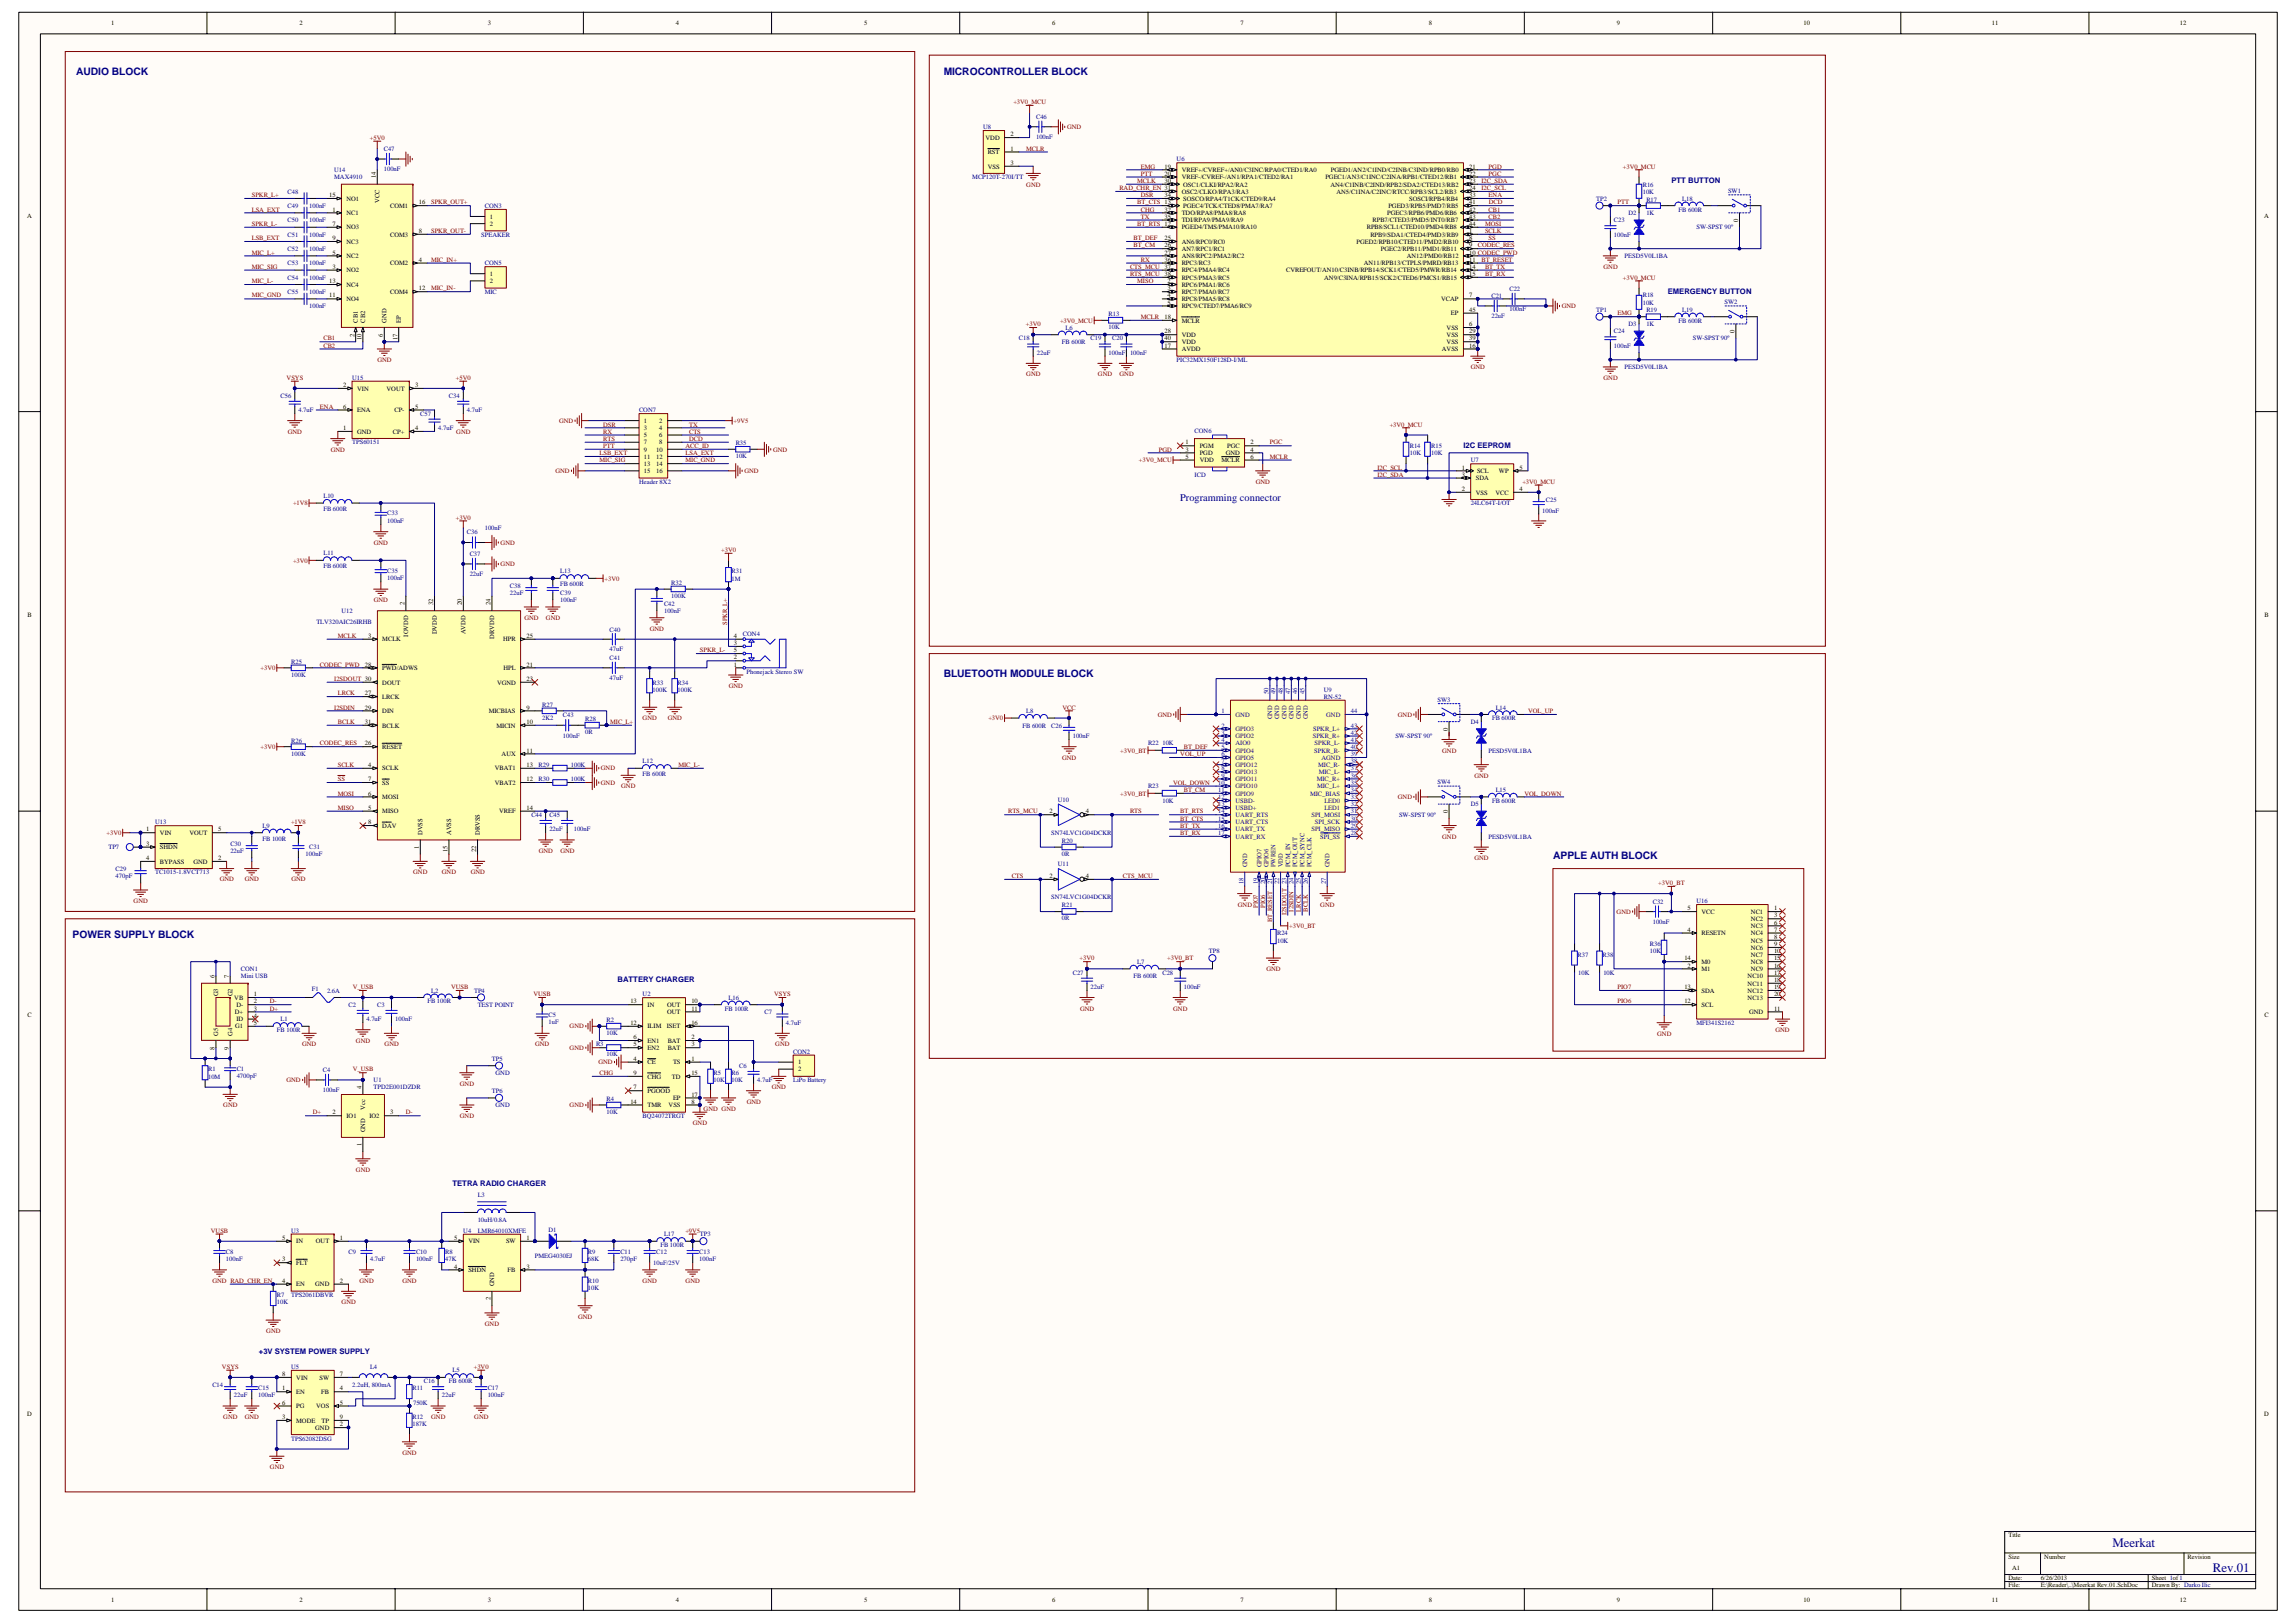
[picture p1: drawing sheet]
<svg xmlns="http://www.w3.org/2000/svg" width="297mm" height="210mm" viewBox="0 0 297 210" stroke-linecap="round" stroke-linejoin="round" font-family="sans-serif">
<defs><g id="words">
<g font-size="1.7" fill="#000080">
<text x="273.3" y="200.1">Meerkat</text>
<text x="286.3" y="203.3">Rev.01</text>
</g>
<g font-size="1.3" fill="#000080">
<text x="9.9" y="9.7">AUDIO BLOCK</text>
<text x="122.1" y="9.7">MICROCONTROLLER BLOCK</text>
<text x="152.7" y="64.8">Programming connector</text>
<text x="122.1" y="87.5">BLUETOOTH MODULE BLOCK</text>
<text x="200.9" y="111.2">APPLE AUTH BLOCK</text>
<text x="9.4" y="121.4">POWER SUPPLY BLOCK</text>
</g>
<g font-size="1" fill="#000080">
<text x="216.2" y="23.6">PTT BUTTON</text>
<text x="215.8" y="38">EMERGENCY BUTTON</text>
<text x="189.3" y="57.9">I2C EEPROM</text>
<text x="79.9" y="127">BATTERY CHARGER</text>
<text x="58.5" y="153.4">TETRA RADIO CHARGER</text>
<text x="33.5" y="175.2">+3V SYSTEM POWER SUPPLY</text>
</g>
<g font-size=".8">
<text x="14.4" y="3.3">1</text>
<text x="38.8" y="3.3">2</text>
<text x="63.1" y="3.3">3</text>
<text x="87.4" y="3.3">4</text>
<text x="111.8" y="3.3">5</text>
<text x="136.1" y="3.3">6</text>
<text x="160.5" y="3.3">7</text>
<text x="184.8" y="3.3">8</text>
<text x="209.2" y="3.3">9</text>
<text x="233.3" y="3.3">10</text>
<text x="257.7" y="3.3">11</text>
<text x="282" y="3.3">12</text>
<text x="130.7" y="17.6">2</text>
<text x="48.6" y="23.1" transform="rotate(-90 48.6 23.1)">14</text>
<text x="127.5" y="18.1">VDD</text>
<text x="127.8" y="19.9">RST</text>
<text x="127.8" y="21.8">VSS</text>
<text x="130.7" y="19.5">1</text>
<text x="130.7" y="21.3">3</text>
<text x="150.7" y="23.7">30</text>
<text x="150.7" y="21.8">19</text>
<text x="150.7" y="22.7">20</text>
<text x="152.9" y="22.3">VREF+/CVREF+/AN0/C3INC/RPA0/CTED1/RA0</text>
<text x="152.9" y="23.2">VREF-/CVREF-/AN1/RPA1/CTED2/RA1</text>
<text x="171.5" y="23.2">PGEC1/AN3/C1INC/C2INA/RPB1/CTED12/RB1</text>
<text x="172.2" y="22.3">PGED1/AN2/C1IND/C2INB/C3IND/RPB0/RB0</text>
<text x="190.1" y="23.7">23</text>
<text x="190.1" y="22.7">22</text>
<text x="190.1" y="21.8">21</text>
<text x="3.5" y="28.2">A</text>
<text x="42.6" y="25.5">15</text>
<text x="43" y="27.4">1</text>
<text x="43" y="29.2">7</text>
<text x="44.8" y="26">NO1</text>
<text x="44.8" y="27.8">NC1</text>
<text x="44.8" y="29.7">NO3</text>
<text x="49.1" y="26.2" transform="rotate(-90 49.1 26.2)">VCC</text>
<text x="50.5" y="26.9">COM1</text>
<text x="54.2" y="26.4">16</text>
<text x="63.4" y="28.3">1</text>
<text x="63.4" y="29.2">2</text>
<text x="150.7" y="25.5">34</text>
<text x="150.7" y="27.4">32</text>
<text x="150.7" y="28.3">35</text>
<text x="152.9" y="29.7">PGED4/TMS/PMA10/RA10</text>
<text x="152.9" y="25">OSC2/CLKO/RPA3/RA3</text>
<text x="152.9" y="27.8">TDO/RPA8/PMA8/RA8</text>
<text x="152.9" y="28.8">TDI/RPA9/PMA9/RA9</text>
<text x="153.1" y="26.9">PGEC4/TCK/CTED8/PMA7/RA7</text>
<text x="153.1" y="24.1">OSC1/CLKI/RPA2/RA2</text>
<text x="153.1" y="26">SOSCO/RPA4/T1CK/CTED9/RA4</text>
<text x="172.1" y="24.1">AN4/C1INB/C2IND/RPB2/SDA2/CTED13/RB2</text>
<text x="172.9" y="25">AN5/C1INA/C2INC/RTCC/RPB3/SCL2/RB3</text>
<text x="176.8" y="29.7">RPB8/SCL1/CTED10/PMD4/RB8</text>
<text x="177.6" y="28.8">RPB7/CTED3/PMD5/INT0/RB7</text>
<text x="179.5" y="27.8">PGEC3/RPB6/PMD6/RB6</text>
<text x="179.6" y="26.9">PGED3/RPB5/PMD7/RB5</text>
<text x="182.3" y="26">SOSCI/RPB4/RB4</text>
<text x="190.1" y="25.5">33</text>
<text x="190.1" y="27.4">42</text>
<text x="190.1" y="26.4">41</text>
<text x="190.1" y="28.3">43</text>
<text x="190.1" y="29.2">44</text>
<text x="190.1" y="24.6">24</text>
<text x="224.9" y="28.7" transform="rotate(-90 224.9 28.7)">0</text>
<text x="292.9" y="28.2">A</text>
<text x="43" y="31.1">9</text>
<text x="43" y="32.9">5</text>
<text x="43" y="34.8">3</text>
<text x="44.8" y="31.5">NC3</text>
<text x="44.8" y="33.4">NC2</text>
<text x="44.8" y="35.2">NO2</text>
<text x="50.5" y="34.3">COM2</text>
<text x="50.5" y="30.6">COM3</text>
<text x="54.2" y="33.8">4</text>
<text x="54.2" y="30.1">8</text>
<text x="63.4" y="35.7">1</text>
<text x="150.7" y="31.1">25</text>
<text x="150.7" y="32">26</text>
<text x="150.7" y="32.9">27</text>
<text x="150.7" y="33.8">36</text>
<text x="150.7" y="34.8">37</text>
<text x="150.7" y="35.7">38</text>
<text x="152.9" y="31.5">AN6/RPC0/RC0</text>
<text x="152.9" y="32.5">AN7/RPC1/RC1</text>
<text x="152.9" y="33.4">AN8/RPC2/PMA2/RC2</text>
<text x="152.9" y="34.3">RPC3/RC3</text>
<text x="152.9" y="35.2">RPC4/PMA4/RC4</text>
<text x="166.4" y="35.2">CVREFOUT/AN10/C3INB/RPB14/SCK1/CTED5/PMWR/RB14</text>
<text x="175.5" y="31.5">PGED2/RPB10/CTED11/PMD2/RB10</text>
<text x="176.4" y="34.3">AN11/RPB13/CTPLS/PMRD/RB13</text>
<text x="177.3" y="30.6">RPB9/SDA1/CTED4/PMD3/RB9</text>
<text x="178.6" y="32.5">PGEC2/RPB11/PMD1/RB11</text>
<text x="182" y="33.4">AN12/PMD0/RB12</text>
<text x="190.1" y="32.9">10 CODEC_PWD</text>
<text x="190.1" y="32">9</text>
<text x="190.1" y="31.1">8</text>
<text x="190.1" y="30.1">1</text>
<text x="190.1" y="33.8">11</text>
<text x="190.1" y="35.7">15</text>
<text x="190.1" y="34.8">14</text>
<text x="42.6" y="36.6">13</text>
<text x="42.6" y="38.5">11</text>
<text x="44.8" y="37.1">NC4</text>
<text x="44.8" y="38.9">NO4</text>
<text x="46.3" y="41.7" transform="rotate(-90 46.3 41.7)">CB1</text>
<text x="47.2" y="41.7" transform="rotate(-90 47.2 41.7)">CB2</text>
<text x="50" y="41.7" transform="rotate(-90 50 41.7)">GND</text>
<text x="50.5" y="38">COM4</text>
<text x="51.9" y="41.7" transform="rotate(-90 51.9 41.7)">EP</text>
<text x="54.2" y="37.6">12</text>
<text x="63.4" y="36.6">2</text>
<text x="150.7" y="41.3">18</text>
<text x="151.1" y="36.6">2</text>
<text x="151.1" y="37.6">3</text>
<text x="151.1" y="38.5">4</text>
<text x="151.1" y="39.4">5</text>
<text x="152.9" y="37.1">RPC6/PMA1/RC6</text>
<text x="152.9" y="38">RPC7/PMA0/RC7</text>
<text x="152.9" y="38.9">RPC8/PMA5/RC8</text>
<text x="152.9" y="39.9">RPC9/CTED7/PMA6/RC9</text>
<text x="152.9" y="41.7">MCLR</text>
<text x="152.9" y="36.2">RPC5/PMA3/RC5</text>
<text x="171.3" y="36.2">AN9/C3INA/RPB15/SCK2/CTED6/PMCS1/RB15</text>
<text x="186.5" y="38.9">VCAP</text>
<text x="187.7" y="40.8">EP</text>
<text x="190.1" y="40.3">45</text>
<text x="190.1" y="38.5">7</text>
<text x="45.8" y="43.5" transform="rotate(-90 45.8 43.5)">2</text>
<text x="46.8" y="44" transform="rotate(-90 46.8 44)">10</text>
<text x="49.5" y="43.5" transform="rotate(-90 49.5 43.5)">6</text>
<text x="51.4" y="44" transform="rotate(-90 51.4 44)">17</text>
<text x="150.7" y="45">17</text>
<text x="150.7" y="43.1">28</text>
<text x="150.7" y="44">40</text>
<text x="152.9" y="45.4">AVDD</text>
<text x="152.9" y="43.6">VDD</text>
<text x="152.9" y="44.5">VDD</text>
<text x="186.5" y="45.4">AVSS</text>
<text x="187.2" y="42.7">VSS</text>
<text x="187.2" y="43.6">VSS</text>
<text x="187.2" y="44.5">VSS</text>
<text x="190.1" y="42.2">6</text>
<text x="190.1" y="45">16</text>
<text x="190.1" y="43.1">29</text>
<text x="190.1" y="44">39</text>
<text x="224.4" y="43.1" transform="rotate(-90 224.4 43.1)">0</text>
<text x="44.4" y="50.1">2</text>
<text x="44.4" y="52.9">6</text>
<text x="46.2" y="50.5">VIN</text>
<text x="46.2" y="53.3">ENA</text>
<text x="50" y="50.5">VOUT</text>
<text x="51" y="53.3">CP-</text>
<text x="53.7" y="52.9">5</text>
<text x="53.7" y="50.1">3</text>
<text x="44.4" y="55.6">1</text>
<text x="46.2" y="56.1">GND</text>
<text x="50.8" y="56.1">CP+</text>
<text x="53.7" y="55.6">4</text>
<text x="83.3" y="54.7">1</text>
<text x="83.3" y="55.6">3</text>
<text x="83.3" y="56.6">5</text>
<text x="83.3" y="57.5">7</text>
<text x="83.3" y="58.4">9</text>
<text x="83.3" y="59.4">11</text>
<text x="84.9" y="58.4">10</text>
<text x="84.9" y="59.4">12</text>
<text x="85.3" y="54.7">2</text>
<text x="85.3" y="55.6">4</text>
<text x="85.3" y="56.6">6</text>
<text x="85.3" y="57.5">8</text>
<text x="153.4" y="57.5">1</text>
<text x="153.4" y="58.4">3</text>
<text x="153.4" y="59.4">5</text>
<text x="155.2" y="58">PGM</text>
<text x="155.2" y="58.9">PGD</text>
<text x="155.2" y="59.8">VDD</text>
<text x="158" y="59.8">MCLR</text>
<text x="158.6" y="58.9">GND</text>
<text x="158.8" y="58">PGC</text>
<text x="161.8" y="59.4">6</text>
<text x="161.8" y="57.5">2</text>
<text x="161.8" y="58.4">4</text>
<text x="83.3" y="60.3">13</text>
<text x="83.3" y="61.2">15</text>
<text x="84.9" y="60.3">14</text>
<text x="84.9" y="61.2">16</text>
<text x="189.1" y="60.7">1</text>
<text x="189.1" y="61.7">3</text>
<text x="189.1" y="63.5">2</text>
<text x="190.9" y="62.1">SDA</text>
<text x="190.9" y="64">VSS</text>
<text x="191.1" y="61.2">SCL</text>
<text x="193.5" y="64">VCC</text>
<text x="193.9" y="61.2">WP</text>
<text x="196.6" y="60.7">5</text>
<text x="196.6" y="63.5">4</text>
<text x="3.6" y="79.9">B</text>
<text x="47.6" y="82.5">3</text>
<text x="49.5" y="83">MCLK</text>
<text x="52.3" y="78.3" transform="rotate(-90 52.3 78.3)">2</text>
<text x="52.8" y="82.4" transform="rotate(-90 52.8 82.4)">IOVDD</text>
<text x="56" y="78.3" transform="rotate(-90 56 78.3)">32</text>
<text x="56.5" y="82.1" transform="rotate(-90 56.5 82.1)">DVDD</text>
<text x="59.8" y="78.3" transform="rotate(-90 59.8 78.3)">20</text>
<text x="60.2" y="82.1" transform="rotate(-90 60.2 82.1)">AVDD</text>
<text x="63.5" y="78.3" transform="rotate(-90 63.5 78.3)">24</text>
<text x="63.9" y="82.6" transform="rotate(-90 63.9 82.6)">DRVDD</text>
<text x="65.1" y="83">HPR</text>
<text x="68.1" y="82.5">25</text>
<text x="95" y="83.5">3</text>
<text x="95" y="82.5">4</text>
<text x="292.9" y="79.9">B</text>
<text x="47.2" y="86.2">28</text>
<text x="47.2" y="90">27</text>
<text x="49.5" y="86.7">PWD/ADWS</text>
<text x="49.5" y="88.6">DOUT</text>
<text x="64.3" y="88.6">VGND</text>
<text x="65.1" y="86.7">HPL</text>
<text x="68.1" y="86.2">21</text>
<text x="68.1" y="88.1">23</text>
<text x="95" y="84.4">5</text>
<text x="95" y="85.3">2</text>
<text x="95" y="86.2">1</text>
<text x="47.2" y="91.8">29</text>
<text x="47.2" y="93.7">31</text>
<text x="49.5" y="90.4">LRCK</text>
<text x="49.5" y="92.3">DIN</text>
<text x="49.5" y="94.1">BCLK</text>
<text x="63.2" y="92.3">MICBIAS</text>
<text x="64.2" y="94.1">MICIN</text>
<text x="68.1" y="91.8">9</text>
<text x="68.1" y="93.7">10</text>
<text x="187.3" y="94.5" transform="rotate(-90 187.3 94.5)">0</text>
<text x="47.2" y="96.4">26</text>
<text x="47.6" y="99.2">4</text>
<text x="47.6" y="101.1">7</text>
<text x="49.5" y="96.9">RESET</text>
<text x="49.5" y="99.7">SCLK</text>
<text x="49.5" y="101.5">SS</text>
<text x="64" y="99.7">VBAT1</text>
<text x="64" y="101.5">VBAT2</text>
<text x="64.9" y="97.8">AUX</text>
<text x="68.1" y="97.4">11</text>
<text x="68.1" y="99.2">13</text>
<text x="68.1" y="101.1">12</text>
<text x="18.9" y="107.6">1</text>
<text x="28.2" y="107.6">5</text>
<text x="47.6" y="102.9">6</text>
<text x="47.6" y="104.8">5</text>
<text x="47.6" y="106.6">8</text>
<text x="49.5" y="103.4">MOSI</text>
<text x="49.5" y="105.2">MISO</text>
<text x="49.5" y="107.1">DAV</text>
<text x="64.6" y="105.2">VREF</text>
<text x="68.1" y="104.8">14</text>
<text x="135.8" y="105.2">2</text>
<text x="140.5" y="105.2">4</text>
<text x="187.3" y="105.2" transform="rotate(-90 187.3 105.2)">0</text>
<text x="18.9" y="109.4">3</text>
<text x="18.9" y="111.3">4</text>
<text x="20.7" y="108">VIN</text>
<text x="20.7" y="109.9">SHDN</text>
<text x="20.7" y="111.7">BYPASS</text>
<text x="24.5" y="108">VOUT</text>
<text x="25" y="111.7">GND</text>
<text x="28.2" y="111.3">2</text>
<text x="54.2" y="109.8" transform="rotate(-90 54.2 109.8)">1</text>
<text x="54.6" y="108" transform="rotate(-90 54.6 108)">DVSS</text>
<text x="57.9" y="110.3" transform="rotate(-90 57.9 110.3)">15</text>
<text x="58.4" y="108" transform="rotate(-90 58.4 108)">AVSS</text>
<text x="61.6" y="110.3" transform="rotate(-90 61.6 110.3)">22</text>
<text x="62.1" y="108" transform="rotate(-90 62.1 108)">DRVSS</text>
<text x="135.8" y="113.6">2</text>
<text x="140.5" y="113.6">4</text>
<text x="218.3" y="117.8">5</text>
<text x="220.1" y="118.2">VCC</text>
<text x="226.5" y="118.2">NC1</text>
<text x="226.5" y="119.1">NC2</text>
<text x="229.5" y="117.8">1</text>
<text x="229.5" y="118.7">3</text>
<text x="229.5" y="119.6">6</text>
<text x="217.9" y="124.2">14</text>
<text x="218.3" y="120.5">4</text>
<text x="218.3" y="125.2">2</text>
<text x="220.1" y="121">RESETN</text>
<text x="220.1" y="124.7">M0</text>
<text x="220.1" y="125.6">M1</text>
<text x="226.5" y="120.1">NC3</text>
<text x="226.5" y="121">NC4</text>
<text x="226.5" y="121.9">NC5</text>
<text x="226.5" y="122.9">NC6</text>
<text x="226.5" y="123.8">NC7</text>
<text x="226.5" y="124.7">NC8</text>
<text x="226.5" y="125.6">NC9</text>
<text x="229.5" y="120.5">7</text>
<text x="229.5" y="121.5">8</text>
<text x="229.5" y="122.4">9</text>
<text x="229.5" y="123.3">10</text>
<text x="229.5" y="124.2">15</text>
<text x="229.5" y="125.2">16</text>
<text x="3.6" y="131.6">C</text>
<text x="27.8" y="126.5" transform="rotate(-90 27.8 126.5)">6</text>
<text x="28.2" y="128.9" transform="rotate(-90 28.2 128.9)">G3</text>
<text x="29.6" y="126.5" transform="rotate(-90 29.6 126.5)">7</text>
<text x="30.1" y="128.9" transform="rotate(-90 30.1 128.9)">G2</text>
<text x="30.3" y="129.3">VB</text>
<text x="30.4" y="131.2">D+</text>
<text x="30.6" y="130.3">D-</text>
<text x="32.8" y="130.7">3</text>
<text x="32.8" y="129.8">2</text>
<text x="32.8" y="131.7">4</text>
<text x="32.8" y="128.9">1</text>
<text x="81.6" y="129.8">13</text>
<text x="83.8" y="130.3">IN</text>
<text x="86.3" y="130.3">OUT</text>
<text x="86.3" y="131.2">OUT</text>
<text x="89.4" y="129.8">10</text>
<text x="89.4" y="130.7">11</text>
<text x="217.9" y="128">13</text>
<text x="217.9" y="129.8">12</text>
<text x="220.1" y="128.4">SDA</text>
<text x="220.1" y="130.3">SCL</text>
<text x="226.1" y="126.6">NC10</text>
<text x="226.1" y="127.5">NC11</text>
<text x="226.1" y="128.4">NC12</text>
<text x="226.1" y="129.3">NC13</text>
<text x="226.3" y="131.2">GND</text>
<text x="229.5" y="126.1">17</text>
<text x="229.5" y="127">18</text>
<text x="229.5" y="128">19</text>
<text x="229.5" y="128.9">20</text>
<text x="229.5" y="130.7">11</text>
<text x="292.9" y="131.6">C</text>
<text x="27.8" y="135.8" transform="rotate(-90 27.8 135.8)">8</text>
<text x="28.2" y="134" transform="rotate(-90 28.2 134)">G5</text>
<text x="29.6" y="135.8" transform="rotate(-90 29.6 135.8)">9</text>
<text x="30.1" y="134" transform="rotate(-90 30.1 134)">G4</text>
<text x="30.4" y="133.1">G1</text>
<text x="30.6" y="132.1">ID</text>
<text x="32.8" y="132.6">5</text>
<text x="81.6" y="132.6">12</text>
<text x="82" y="137.2">4</text>
<text x="82" y="135.4">5</text>
<text x="82" y="134.5">6</text>
<text x="83.8" y="137.7">CE</text>
<text x="83.8" y="135.8">EN2</text>
<text x="83.8" y="134.9">EN1</text>
<text x="83.8" y="133.1">ILIM</text>
<text x="86.3" y="133.1">ISET</text>
<text x="86.4" y="134.9">BAT</text>
<text x="86.4" y="135.8">BAT</text>
<text x="87.1" y="137.7">TS</text>
<text x="89.4" y="134.5">2</text>
<text x="89.4" y="135.4">3</text>
<text x="89.4" y="137.2">1</text>
<text x="89.4" y="132.6">16</text>
<text x="103.2" y="137.7">1</text>
<text x="46.8" y="140.8" transform="rotate(-90 46.8 140.8)">4</text>
<text x="47.2" y="143.6" transform="rotate(-90 47.2 143.6)">Vcc</text>
<text x="81.6" y="142.8">14</text>
<text x="82" y="140.9">7</text>
<text x="82" y="139.1">9</text>
<text x="83.8" y="141.4">PGOOD</text>
<text x="83.8" y="139.6">CHG</text>
<text x="83.8" y="143.3">TMR</text>
<text x="86.5" y="143.3">VSS</text>
<text x="86.9" y="139.6">TD</text>
<text x="87.1" y="142.3">EP</text>
<text x="89.4" y="139.1">15</text>
<text x="89.4" y="142.8">8</text>
<text x="89.4" y="141.9">17</text>
<text x="103.2" y="138.6">2</text>
<text x="43" y="144.2">2</text>
<text x="44.8" y="144.7">IO1</text>
<text x="46.8" y="148.3" transform="rotate(-90 46.8 148.3)">1</text>
<text x="47.2" y="146.5" transform="rotate(-90 47.2 146.5)">GND</text>
<text x="47.8" y="144.7">IO2</text>
<text x="50.5" y="144.2">3</text>
<text x="36.5" y="160.4">5</text>
<text x="38.3" y="160.9">IN</text>
<text x="40.9" y="160.9">OUT</text>
<text x="44" y="160.4">1</text>
<text x="58.8" y="160.4">5</text>
<text x="60.6" y="160.9">VIN</text>
<text x="65.5" y="160.9">SW</text>
<text x="68.1" y="160.4">1</text>
<text x="36.5" y="163.2">3</text>
<text x="36.5" y="166">4</text>
<text x="38.3" y="163.7">FLT</text>
<text x="38.3" y="166.4">EN</text>
<text x="40.8" y="166.4">GND</text>
<text x="44" y="166">2</text>
<text x="58.8" y="164.1">4</text>
<text x="60.6" y="164.6">SHDN</text>
<text x="63.9" y="166.4" transform="rotate(-90 63.9 166.4)">GND</text>
<text x="65.7" y="164.6">FB</text>
<text x="68.1" y="164.1">3</text>
<text x="63.5" y="168.3" transform="rotate(-90 63.5 168.3)">2</text>
<text x="36.5" y="179.9">1</text>
<text x="36.5" y="178">8</text>
<text x="38.3" y="178.5">VIN</text>
<text x="41.3" y="178.5">SW</text>
<text x="44" y="179.9">4</text>
<text x="44" y="178">7</text>
<text x="3.5" y="183.2">D</text>
<text x="36.5" y="183.6">3</text>
<text x="36.5" y="181.7">6</text>
<text x="38.3" y="180.3">EN</text>
<text x="38.3" y="184.1">MODE</text>
<text x="38.3" y="182.2">PG</text>
<text x="40.8" y="185">GND</text>
<text x="40.9" y="182.2">VOS</text>
<text x="41.6" y="180.3">FB</text>
<text x="41.6" y="184.1">TP</text>
<text x="44" y="181.7">5</text>
<text x="44" y="183.6">9</text>
<text x="44" y="184.5">2</text>
<text x="292.9" y="183.2">D</text>
<text x="259.8" y="198.9">Title</text>
<text x="259.8" y="201.7">Size</text>
<text x="260.3" y="203.1">A1</text>
<text x="264.5" y="201.7">Number</text>
<text x="283" y="201.7">Revision</text>
<text x="14.4" y="207.2">1</text>
<text x="38.8" y="207.2">2</text>
<text x="63.1" y="207.2">3</text>
<text x="87.4" y="207.2">4</text>
<text x="111.8" y="207.2">5</text>
<text x="136.1" y="207.2">6</text>
<text x="160.5" y="207.2">7</text>
<text x="184.8" y="207.2">8</text>
<text x="209.2" y="207.2">9</text>
<text x="233.3" y="207.2">10</text>
<text x="257.7" y="207.2">11</text>
<text x="259.8" y="204.4">Date:</text>
<text x="259.8" y="205.4">File:</text>
<text x="264" y="204.4">6/26/2013</text>
<text x="264" y="205.4">E:\Reader\..\Meerkat Rev.01.SchDoc</text>
<text x="278.4" y="204.4">Sheet 1of1</text>
<text x="278.4" y="205.4">Drawn By: Darko Ilic</text>
<text x="282" y="207.2">12</text>
</g>
<g font-size=".8" fill="#000080">
<text x="127.2" y="16.7">U8</text>
<text x="134" y="15.4">C46</text>
<text x="134" y="18">100nF</text>
<text x="43.2" y="22.3">U14</text>
<text x="43.2" y="23.2">MAX4910</text>
<text x="49.7" y="19.6">C47</text>
<text x="49.7" y="22.2">100nF</text>
<text x="125.8" y="23.2">MCP120T-270I/TT</text>
<text x="152.2" y="20.9">U6</text>
<text x="37.2" y="25">C48</text>
<text x="37.2" y="26.9">C49</text>
<text x="37.2" y="28.8">C50</text>
<text x="40" y="26.9">100nF</text>
<text x="40" y="28.8">100nF</text>
<text x="62.7" y="26.9">CON3</text>
<text x="206.5" y="26">TP2</text>
<text x="208.8" y="28.8">C23</text>
<text x="210.7" y="27.8">D2</text>
<text x="212.5" y="24.1">R16</text>
<text x="212.5" y="25">10K</text>
<text x="213" y="27.8">1K</text>
<text x="213" y="26.1">R17</text>
<text x="217.2" y="27.4">FB 600R</text>
<text x="217.6" y="26">L18</text>
<text x="219.5" y="29.7">SW-SPST 90º</text>
<text x="223.6" y="25">SW1</text>
<text x="37.2" y="30.6">C51</text>
<text x="37.2" y="32.5">C52</text>
<text x="37.2" y="34.3">C53</text>
<text x="40" y="30.6">100nF</text>
<text x="40" y="32.5">100nF</text>
<text x="40" y="34.3">100nF</text>
<text x="62.3" y="30.6">SPEAKER</text>
<text x="62.7" y="34.3">CON5</text>
<text x="208.8" y="30.6">100nF</text>
<text x="210.2" y="33.4">PESD5V0L1BA</text>
<text x="37.2" y="36.2">C54</text>
<text x="37.2" y="38">C55</text>
<text x="40" y="36.2">100nF</text>
<text x="40" y="38">100nF</text>
<text x="40" y="39.9">100nF</text>
<text x="62.7" y="38">MIC</text>
<text x="143.4" y="40.9">R13</text>
<text x="193" y="38.6">C21</text>
<text x="193" y="41.2">22uF</text>
<text x="195.3" y="37.7">C22</text>
<text x="195.3" y="40.3">100nF</text>
<text x="206.5" y="40.3">TP1</text>
<text x="212.5" y="38.5">R18</text>
<text x="212.5" y="39.4">10K</text>
<text x="213" y="40.4">R19</text>
<text x="217.2" y="41.7">FB 600R</text>
<text x="217.6" y="40.3">L19</text>
<text x="223.1" y="39.3">SW2</text>
<text x="131.8" y="44">C18</text>
<text x="134.2" y="45.9">22uF</text>
<text x="137.4" y="44.5">FB 600R</text>
<text x="137.9" y="42.7">L6</text>
<text x="141.1" y="44">C19</text>
<text x="143.4" y="42.6">10K</text>
<text x="143.4" y="45.9">100nF</text>
<text x="143.9" y="44">C20</text>
<text x="146.2" y="45.9">100nF</text>
<text x="152.2" y="46.8">PIC32MX150F128D-I/ML</text>
<text x="208.8" y="43.1">C24</text>
<text x="208.8" y="45">100nF</text>
<text x="210.2" y="47.8">PESD5V0L1BA</text>
<text x="210.7" y="42.2">D3</text>
<text x="213" y="42.2">1K</text>
<text x="219" y="44">SW-SPST 90º</text>
<text x="36.3" y="51.5">C56</text>
<text x="38.6" y="53.3">4.7uF</text>
<text x="45.6" y="49.1">U15</text>
<text x="54.4" y="53.8">C57</text>
<text x="58.1" y="51.5">C34</text>
<text x="60.4" y="53.3">4.7uF</text>
<text x="82.7" y="53.3">CON7</text>
<text x="45.6" y="57.5">TPS60151</text>
<text x="56.7" y="55.6">4.7uF</text>
<text x="95.2" y="57.6">R35</text>
<text x="95.2" y="59.3">10K</text>
<text x="154.6" y="56">CON6</text>
<text x="182.4" y="58">R14</text>
<text x="182.4" y="58.9">10K</text>
<text x="185.2" y="58">R15</text>
<text x="185.2" y="58.9">10K</text>
<text x="190.3" y="59.8">U7</text>
<text x="41.8" y="64.5">L10</text>
<text x="82.7" y="62.6">Header 8X2</text>
<text x="154.6" y="61.8">ICD</text>
<text x="190.3" y="65.4">24LC64T-I/OT</text>
<text x="200" y="64.9">C25</text>
<text x="41.8" y="66.1">FB 600R</text>
<text x="41.8" y="71.9">L11</text>
<text x="50.1" y="66.7">C33</text>
<text x="50.1" y="67.6">100nF</text>
<text x="60.4" y="69.1">C36</text>
<text x="60.8" y="72">C37</text>
<text x="62.7" y="68.6">100nF</text>
<text x="199.5" y="66.3">100nF</text>
<text x="41.8" y="73.5">FB 600R</text>
<text x="50.1" y="74.1">C35</text>
<text x="50.1" y="75">100nF</text>
<text x="60.8" y="74.5">22uF</text>
<text x="66" y="76.1">C38</text>
<text x="66" y="77">22uF</text>
<text x="72.5" y="77">C39</text>
<text x="72.5" y="77.9">100nF</text>
<text x="72.5" y="74.2">L13</text>
<text x="72.5" y="75.9">FB 600R</text>
<text x="86.8" y="75.7">R32</text>
<text x="86.8" y="77.3">100K</text>
<text x="94.6" y="74.2">R31</text>
<text x="94.6" y="75.1">1M</text>
<text x="40.9" y="80.7">TLV320AIC26IRHB</text>
<text x="44.2" y="79.3">U12</text>
<text x="78.9" y="81.7">C40</text>
<text x="85.9" y="78.4">C42</text>
<text x="85.9" y="79.3">100nF</text>
<text x="96.1" y="82.3">CON4</text>
<text x="37.7" y="85.9">R25</text>
<text x="37.7" y="87.5">100K</text>
<text x="78.9" y="84.3">47uF</text>
<text x="78.9" y="85.4">C41</text>
<text x="78.9" y="88">47uF</text>
<text x="84.4" y="88.6">R33</text>
<text x="84.4" y="89.5">100K</text>
<text x="87.7" y="88.6">R34</text>
<text x="87.7" y="89.5">100K</text>
<text x="96.6" y="87.2">Phonejack Stereo SW</text>
<text x="171.3" y="89.5">U9</text>
<text x="70.1" y="91.4">R27</text>
<text x="70.1" y="93.1">2K2</text>
<text x="72.8" y="92.8">C43</text>
<text x="72.8" y="95.4">100nF</text>
<text x="75.7" y="93.3">R28</text>
<text x="75.7" y="95">0R</text>
<text x="132.3" y="94.1">FB 600R</text>
<text x="132.8" y="92.3">L8</text>
<text x="136" y="94.1">C26</text>
<text x="138.8" y="95.5">100nF</text>
<text x="171.3" y="90.4">RN-52</text>
<text x="180.5" y="95.5">SW-SPST 90º</text>
<text x="186" y="90.8">SW3</text>
<text x="190.3" y="93.7">D4</text>
<text x="193" y="93.2">FB 600R</text>
<text x="193.5" y="91.8">L14</text>
<text x="37.7" y="96.1">R26</text>
<text x="37.7" y="97.7">100K</text>
<text x="69.7" y="99.2">R29</text>
<text x="69.7" y="101.1">R30</text>
<text x="73.8" y="99.2">100K</text>
<text x="73.8" y="101.1">100K</text>
<text x="83.1" y="98.8">L12</text>
<text x="83.1" y="100.4">FB 600R</text>
<text x="148.5" y="96.4">R22 10K</text>
<text x="186" y="101.5">SW4</text>
<text x="192.6" y="97.4">PESD5V0L1BA</text>
<text x="20.1" y="106.6">U13</text>
<text x="34" y="107.1">L9</text>
<text x="68.7" y="105.7">C44</text>
<text x="71.1" y="105.7">C45</text>
<text x="71.1" y="107.6">22uF</text>
<text x="74.2" y="107.5">100nF</text>
<text x="136.8" y="103.8">U10</text>
<text x="148.5" y="102">R23</text>
<text x="150.4" y="103.9">10K</text>
<text x="181" y="105.7">SW-SPST 90º</text>
<text x="190.3" y="104.3">D5</text>
<text x="193" y="103.9">FB 600R</text>
<text x="193.5" y="102.5">L15</text>
<text x="14" y="109.9">TP7</text>
<text x="15" y="112.7">C29</text>
<text x="15" y="113.6">470pF</text>
<text x="20.1" y="113.1">TC1015-1.8VCT713</text>
<text x="29.8" y="109.4">C30</text>
<text x="29.8" y="110.3">22uF</text>
<text x="34" y="108.8">FB 100R</text>
<text x="39.5" y="110.8">100nF</text>
<text x="40" y="109.9">C31</text>
<text x="136" y="108">SN74LVC1G04DCKR</text>
<text x="136.8" y="112.1">U11</text>
<text x="137.4" y="109.1">R20</text>
<text x="137.4" y="110.7">0R</text>
<text x="192.6" y="108.5">PESD5V0L1BA</text>
<text x="136" y="116.4">SN74LVC1G04DCKR</text>
<text x="137.4" y="117.3">R21</text>
<text x="137.4" y="119.1">0R</text>
<text x="213.8" y="116.9">C32</text>
<text x="213.8" y="119.5">100nF</text>
<text x="219.5" y="116.8">U16</text>
<text x="31.2" y="125.6">CON1</text>
<text x="147.1" y="124.7">L7</text>
<text x="156.4" y="123.3">TP8</text>
<text x="165.2" y="121">R24</text>
<text x="165.2" y="121.9">10K</text>
<text x="204.1" y="123.8">R37</text>
<text x="207.3" y="123.8">R38</text>
<text x="213.5" y="122.4">R36</text>
<text x="213.5" y="123.3">10K</text>
<text x="31.2" y="126.6">Mini USB</text>
<text x="40.4" y="128.2">F1</text>
<text x="42.3" y="128.4">2.6A</text>
<text x="45.1" y="130.3">C2</text>
<text x="48.8" y="130.3">C3</text>
<text x="55.3" y="129.8">FB 100R</text>
<text x="55.8" y="128.4">L2</text>
<text x="61.3" y="128.4">TP4</text>
<text x="61.8" y="130.3">TEST POINT</text>
<text x="71" y="131.6">C5</text>
<text x="83.1" y="128.9">U2</text>
<text x="93.8" y="130.7">FB 100R</text>
<text x="94.3" y="129.3">L16</text>
<text x="98.9" y="131.2">C7</text>
<text x="138.8" y="126.1">C27</text>
<text x="141.1" y="128">22uF</text>
<text x="146.7" y="126.6">FB 600R</text>
<text x="150.4" y="126.1">C28</text>
<text x="153.2" y="128">100nF</text>
<text x="204.2" y="126.1">10K</text>
<text x="207.4" y="126.1">10K</text>
<text x="35.8" y="133.5">FB 100R</text>
<text x="36.3" y="132.1">L1</text>
<text x="47.4" y="132.1">4.7uF</text>
<text x="51.1" y="132.1">100nF</text>
<text x="63.6" y="137.2">TP5</text>
<text x="71" y="132.5">1uF</text>
<text x="77.1" y="135.4">R3</text>
<text x="78.5" y="136.7">10K</text>
<text x="78.5" y="132.2">R2</text>
<text x="78.5" y="133.9">10K</text>
<text x="101.7" y="132.6">4.7uF</text>
<text x="102.6" y="136.3">CON2</text>
<text x="219.5" y="132.6">MFI341S2162</text>
<text x="26.9" y="138.6">R1</text>
<text x="26.9" y="139.6">10M</text>
<text x="30.6" y="138.5">C1</text>
<text x="30.6" y="139.5">4700pF</text>
<text x="41.8" y="138.7">C4</text>
<text x="41.8" y="141.3">100nF</text>
<text x="48.3" y="140">U1</text>
<text x="48.3" y="140.9">TPD2E001DZDR</text>
<text x="63.6" y="141.4">TP6</text>
<text x="64.1" y="139.1">GND</text>
<text x="64.1" y="143.3">GND</text>
<text x="78.5" y="142.4">R4</text>
<text x="92.3" y="139.1">R5</text>
<text x="92.3" y="140">10K</text>
<text x="94.6" y="139.1">R6</text>
<text x="94.6" y="140">10K</text>
<text x="95.6" y="138.2">C6</text>
<text x="98" y="140">4.7uF</text>
<text x="102.6" y="140">LiPo Battery</text>
<text x="78.5" y="144.1">10K</text>
<text x="83.1" y="144.7">BQ24072TRGT</text>
<text x="61.8" y="154.9">L3</text>
<text x="37.7" y="159.5">U3</text>
<text x="59.9" y="159.5">U4</text>
<text x="61.8" y="159.5">LMR64010XMFE</text>
<text x="61.8" y="158.1">10uH/0.8A</text>
<text x="71" y="159.4">D1</text>
<text x="85.4" y="161.3">FB 100R</text>
<text x="85.9" y="160">L17</text>
<text x="90.5" y="160">TP3</text>
<text x="29.2" y="162.2">C8</text>
<text x="29.2" y="163.1">100nF</text>
<text x="35.8" y="167.8">R7</text>
<text x="37.7" y="167.8">TPS2061DBVR</text>
<text x="45.1" y="162.3">C9</text>
<text x="47.9" y="163.2">4.7uF</text>
<text x="53.8" y="162.2">C10</text>
<text x="53.8" y="163.1">100nF</text>
<text x="57.6" y="162.3">R8</text>
<text x="57.6" y="163.2">47K</text>
<text x="69.2" y="162.7">PMEG4030EJ</text>
<text x="76.1" y="162.3">R9</text>
<text x="76.1" y="163.2">68K</text>
<text x="76.1" y="166">R10</text>
<text x="76.1" y="166.9">10K</text>
<text x="80.3" y="162.2">C11</text>
<text x="80.3" y="163.1">270pF</text>
<text x="84.5" y="163.7">10uF/25V</text>
<text x="84.9" y="162.2">C12</text>
<text x="90.5" y="162.2">C13</text>
<text x="90.5" y="163.1">100nF</text>
<text x="35.8" y="168.8">10K</text>
<text x="27.5" y="179.4">C14</text>
<text x="33.4" y="179.8">C15</text>
<text x="37.7" y="177.1">U5</text>
<text x="45.6" y="179.4">2.2uH, 800mA</text>
<text x="47.9" y="177.1">L4</text>
<text x="53.4" y="179.9">R11</text>
<text x="54.8" y="179">C16</text>
<text x="58.1" y="179">FB 600R</text>
<text x="58.5" y="177.6">L5</text>
<text x="63.1" y="179.8">C17</text>
<text x="30.3" y="180.8">22uF</text>
<text x="33.4" y="180.7">100nF</text>
<text x="53.4" y="183.6">R12</text>
<text x="53.4" y="184.5">187K</text>
<text x="53.4" y="181.7">750K</text>
<text x="57.2" y="180.8">22uF</text>
<text x="63.1" y="180.7">100nF</text>
<text x="37.7" y="186.4">TPS62082DSG</text>
</g>
<g font-size=".8" fill="#800000">
<text x="131.1" y="13.5">+3V0_MCU</text>
<text x="138" y="16.7">GND</text>
<text x="47.9" y="18.1">+5V0</text>
<text x="132.8" y="19.5">MCLR</text>
<text x="147.1" y="23.7">MCLK</text>
<text x="147.6" y="21.8">EMG</text>
<text x="147.6" y="22.7">PTT</text>
<text x="191.7" y="23.7">I2C_SDA</text>
<text x="192.6" y="21.8">PGD</text>
<text x="192.6" y="22.7">PGC</text>
<text x="209.9" y="21.8">+3V0_MCU</text>
<text x="32.6" y="25.5">SPKR_L+</text>
<text x="32.6" y="29.2">SPKR_L-</text>
<text x="32.6" y="27.4">LSA_EXT</text>
<text x="55.8" y="26.4">SPKR_OUT+</text>
<text x="132.8" y="24.1">GND</text>
<text x="144.8" y="24.6">RAD_CHR_EN 31</text>
<text x="147.1" y="29.2">BT_RTS 12</text>
<text x="147.1" y="26.4">BT_CTS 13</text>
<text x="147.6" y="27.4">CHG</text>
<text x="147.6" y="28.3">TX</text>
<text x="147.6" y="25.5">DSR</text>
<text x="191.7" y="24.6">I2C_SCL</text>
<text x="192.1" y="29.2">MOSI</text>
<text x="192.6" y="27.4">CB1</text>
<text x="192.6" y="28.3">CB2</text>
<text x="192.6" y="25.5">ENA</text>
<text x="192.6" y="26.4">DCD</text>
<text x="209.3" y="26.4">PTT</text>
<text x="32.6" y="32.9">MIC_L+</text>
<text x="32.6" y="31.1">LSB_EXT</text>
<text x="32.6" y="34.8">MIC_SIG</text>
<text x="55.8" y="30.1">SPKR_OUT-</text>
<text x="55.8" y="33.8">MIC_IN+</text>
<text x="146.2" y="34.8">CTS_MCU</text>
<text x="146.2" y="35.7">RTS_MCU</text>
<text x="146.7" y="31.1">BT_DEF</text>
<text x="146.7" y="32">BT_CM</text>
<text x="147.6" y="33.8">RX</text>
<text x="191.2" y="32">CODEC_RES</text>
<text x="191.7" y="33.8">BT_RESET</text>
<text x="192.1" y="30.1">SCLK</text>
<text x="192.1" y="34.8">BT_TX</text>
<text x="192.1" y="35.7">BT_RX</text>
<text x="192.6" y="31.1">SS</text>
<text x="207.5" y="34.8">GND</text>
<text x="32.6" y="36.6">MIC_L-</text>
<text x="32.6" y="38.5">MIC_GND</text>
<text x="55.8" y="37.6">MIC_IN-</text>
<text x="137.1" y="41.7">+3V0_MCU</text>
<text x="147.1" y="36.6">MISO</text>
<text x="147.6" y="41.3">MCLR</text>
<text x="202.1" y="39.9">GND</text>
<text x="209.3" y="40.8">EMG</text>
<text x="209.9" y="36.2">+3V0_MCU</text>
<text x="41.8" y="44">CB1</text>
<text x="41.8" y="45">CB2</text>
<text x="48.8" y="46.8">GND</text>
<text x="132.7" y="42.2">+3V0</text>
<text x="190.3" y="47.8">GND</text>
<text x="37.1" y="49.1">VSYS</text>
<text x="41.4" y="52.9">ENA</text>
<text x="59" y="49.1">+5V0</text>
<text x="132.8" y="48.7">GND</text>
<text x="142" y="48.7">GND</text>
<text x="144.8" y="48.7">GND</text>
<text x="207.5" y="49.1">GND</text>
<text x="37.2" y="56.1">GND</text>
<text x="42.8" y="58.4">GND</text>
<text x="59" y="56.1">GND</text>
<text x="72.3" y="54.7">GND</text>
<text x="77.6" y="58.9">LSB_EXT</text>
<text x="77.6" y="59.8">MIC_SIG</text>
<text x="78" y="58">PTT</text>
<text x="78" y="55.2">DSR</text>
<text x="78" y="56.1">RX</text>
<text x="78" y="57">RTS</text>
<text x="88.7" y="59.8">MIC_GND</text>
<text x="88.7" y="58">ACC_ID</text>
<text x="88.7" y="58.9">LSA_EXT</text>
<text x="89.2" y="55.2">TX</text>
<text x="89.2" y="56.1">CTS</text>
<text x="89.2" y="57">DCD</text>
<text x="94.9" y="54.7">+9V5</text>
<text x="100" y="58.4">GND</text>
<text x="147.3" y="59.8">+3V0_MCU</text>
<text x="149.9" y="58.4">PGD</text>
<text x="164.3" y="57.5">PGC</text>
<text x="164.3" y="59.4">MCLR</text>
<text x="179.8" y="55.2">+3V0_MCU</text>
<text x="37.9" y="65.4">+1V8</text>
<text x="71.9" y="61.2">GND</text>
<text x="96.3" y="61.2">GND</text>
<text x="162.5" y="62.6">GND</text>
<text x="178.2" y="60.7">I2C_SCL</text>
<text x="178.2" y="61.7">I2C_SDA</text>
<text x="197" y="62.6">+3V0_MCU</text>
<text x="48.4" y="70.5">GND</text>
<text x="59" y="67.2">+3V0</text>
<text x="64.8" y="70.5">GND</text>
<text x="93.3" y="71.4">+3V0</text>
<text x="37.9" y="72.8">+3V0</text>
<text x="48.4" y="77.9">GND</text>
<text x="64.8" y="73.3">GND</text>
<text x="78.2" y="75.1">+3V0</text>
<text x="43.7" y="82.5">MCLK</text>
<text x="67.8" y="80.2">GND</text>
<text x="70.6" y="80.2">GND</text>
<text x="84.1" y="81.6">GND</text>
<text x="94.1" y="80.9" transform="rotate(-90 94.1 80.9)">SPKR_L+</text>
<text x="33.7" y="86.7">+3V0</text>
<text x="41.4" y="86.2">CODEC_PWD</text>
<text x="43.2" y="88.1">I2SDOUT 30</text>
<text x="43.7" y="90">LRCK</text>
<text x="90.5" y="84.4">SPKR_L-</text>
<text x="94.3" y="89">GND</text>
<text x="43.2" y="91.8">I2SDIN</text>
<text x="43.7" y="93.7">BCLK</text>
<text x="78.9" y="93.7">MIC_L+</text>
<text x="83.1" y="93.2">GND</text>
<text x="86.4" y="93.2">GND</text>
<text x="127.9" y="93.2">+3V0</text>
<text x="137.5" y="91.8">VCC</text>
<text x="149.8" y="92.7">GND</text>
<text x="180.8" y="92.7">GND</text>
<text x="197.7" y="92.3">VOL_UP</text>
<text x="33.7" y="96.9">+3V0</text>
<text x="41.4" y="96.4">CODEC_RES</text>
<text x="43.7" y="99.2">SCLK</text>
<text x="43.7" y="101.1">SS</text>
<text x="77.7" y="99.7">GND</text>
<text x="77.7" y="101.5">GND</text>
<text x="87.8" y="99.2">MIC_L-</text>
<text x="137.4" y="98.3">GND</text>
<text x="144.9" y="97.4">+3V0_BT</text>
<text x="151.8" y="101.5">VOL_DOWN</text>
<text x="152.7" y="97.8">VOL_UP</text>
<text x="153.2" y="96.9">BT_DEF</text>
<text x="186.6" y="97.4">GND</text>
<text x="190.8" y="100.6">GND</text>
<text x="37.7" y="106.6">+1V8</text>
<text x="43.7" y="102.9">MOSI</text>
<text x="43.7" y="104.8">MISO</text>
<text x="80.4" y="102">GND</text>
<text x="130.4" y="105.2">RTS_MCU</text>
<text x="144.9" y="102.9">+3V0_BT</text>
<text x="146.2" y="105.2">RTS</text>
<text x="152.7" y="107.1">BT_TX</text>
<text x="152.7" y="105.2">BT_RTS</text>
<text x="152.7" y="106.2">BT_CTS</text>
<text x="153.2" y="102.5">BT_CM</text>
<text x="180.8" y="103.4">GND</text>
<text x="197.2" y="102.9">VOL_DOWN</text>
<text x="13.8" y="108">+3V0</text>
<text x="53.5" y="113.1">GND</text>
<text x="57.2" y="113.1">GND</text>
<text x="60.9" y="113.1">GND</text>
<text x="69.7" y="110.3">GND</text>
<text x="72.5" y="110.3">GND</text>
<text x="130.9" y="113.6">CTS</text>
<text x="145.3" y="113.6">CTS_MCU</text>
<text x="152.7" y="108">BT_RX</text>
<text x="186.6" y="108.5">GND</text>
<text x="190.8" y="111.3">GND</text>
<text x="17.3" y="116.8">GND</text>
<text x="28.4" y="114">GND</text>
<text x="31.7" y="114">GND</text>
<text x="37.7" y="114">GND</text>
<text x="160.1" y="117.3">GND</text>
<text x="162.7" y="117.5" transform="rotate(-90 162.7 117.5)">PIO7</text>
<text x="163.7" y="117.5" transform="rotate(-90 163.7 117.5)">PIO6</text>
<text x="164.6" y="119.3" transform="rotate(-90 164.6 119.3)">BT_RESET</text>
<text x="166.4" y="118.4" transform="rotate(-90 166.4 118.4)">I2SDOUT 23</text>
<text x="167.4" y="117.9" transform="rotate(-90 167.4 117.9)">I2SDIN</text>
<text x="168.3" y="117.9" transform="rotate(-90 168.3 117.9)">LRCK</text>
<text x="169.2" y="117.9" transform="rotate(-90 169.2 117.9)">BCLK</text>
<text x="170.8" y="117.3">GND</text>
<text x="209.1" y="118.2">GND</text>
<text x="214.5" y="114.5">+3V0_BT</text>
<text x="139.7" y="124.2">+3V0</text>
<text x="151" y="124.2">+3V0_BT</text>
<text x="163.8" y="125.6">GND</text>
<text x="166.8" y="120.1">+3V0_BT</text>
<text x="34.9" y="130.7">D+</text>
<text x="34.9" y="129.8">D-</text>
<text x="45.6" y="128">V_USB</text>
<text x="58.4" y="128">VUSB</text>
<text x="69" y="128.9">VUSB</text>
<text x="100.1" y="128.9">VSYS</text>
<text x="139.7" y="130.7">GND</text>
<text x="151.8" y="130.7">GND</text>
<text x="209.3" y="129.8">PIO6</text>
<text x="209.3" y="128">PIO7</text>
<text x="39.1" y="135.4">GND</text>
<text x="46.1" y="134.9">GND</text>
<text x="49.8" y="135.4">GND</text>
<text x="69.2" y="135.4">GND</text>
<text x="73.7" y="133.1">GND</text>
<text x="73.7" y="135.8">GND</text>
<text x="77.4" y="137.7">GND</text>
<text x="100.3" y="135.4">GND</text>
<text x="214.4" y="134">GND</text>
<text x="229.7" y="133.5">GND</text>
<text x="28.9" y="143.3">GND</text>
<text x="37.1" y="140">GND</text>
<text x="45.6" y="138.6">V_USB</text>
<text x="59.5" y="140.5">GND</text>
<text x="73.7" y="143.3">GND</text>
<text x="77.6" y="139.1">CHG</text>
<text x="91" y="143.7">GND GND</text>
<text x="96.6" y="142.8">GND</text>
<text x="99.8" y="140.9">GND</text>
<text x="40.5" y="144.2">D+</text>
<text x="52.5" y="144.2">D-</text>
<text x="59.5" y="144.7">GND</text>
<text x="89.6" y="145.6">GND</text>
<text x="46.1" y="151.6">GND</text>
<text x="27.3" y="159.5">VUSB</text>
<text x="88.7" y="159.5">+9V5</text>
<text x="27.5" y="166">GND RAD_CHR_EN</text>
<text x="46.5" y="166">GND</text>
<text x="52.1" y="166">GND</text>
<text x="83.1" y="166">GND</text>
<text x="88.7" y="166">GND</text>
<text x="34.5" y="172.5">GND</text>
<text x="44.2" y="168.8">GND</text>
<text x="62.7" y="171.5">GND</text>
<text x="74.8" y="170.6">GND</text>
<text x="28.7" y="177.1">VSYS</text>
<text x="61.3" y="177.1">+3V0</text>
<text x="28.9" y="183.6">GND</text>
<text x="31.7" y="183.6">GND</text>
<text x="55.8" y="183.6">GND</text>
<text x="61.4" y="183.6">GND</text>
<text x="34.9" y="190.1">GND</text>
<text x="52.1" y="188.2">GND</text>
</g>
<g font-size=".8" fill="#11037e">
<text x="164.1" y="89.9" transform="rotate(-90 164.1 89.9)">50</text>
<text x="165" y="89.9" transform="rotate(-90 165 89.9)">49</text>
<text x="166" y="89.9" transform="rotate(-90 166 89.9)">48</text>
<text x="166.9" y="89.9" transform="rotate(-90 166.9 89.9)">47</text>
<text x="167.8" y="89.9" transform="rotate(-90 167.8 89.9)">46</text>
<text x="168.8" y="89.9" transform="rotate(-90 168.8 89.9)">45</text>
<text x="158" y="92.3">1</text>
<text x="158" y="94.1">2</text>
<text x="158" y="95">3</text>
<text x="158" y="96">4</text>
<text x="159.8" y="92.7">GND</text>
<text x="159.8" y="94.6">GPIO3</text>
<text x="159.8" y="95.5">GPIO2</text>
<text x="164.6" y="93" transform="rotate(-90 164.6 93)">GND</text>
<text x="165.5" y="93" transform="rotate(-90 165.5 93)">GND</text>
<text x="166.4" y="93" transform="rotate(-90 166.4 93)">GND</text>
<text x="167.4" y="93" transform="rotate(-90 167.4 93)">GND</text>
<text x="168.3" y="93" transform="rotate(-90 168.3 93)">GND</text>
<text x="169.2" y="93" transform="rotate(-90 169.2 93)">GND</text>
<text x="169.8" y="95.5">SPKR_R+</text>
<text x="169.9" y="94.6">SPKR_L+</text>
<text x="171.6" y="92.7">GND</text>
<text x="174.8" y="95">42</text>
<text x="174.8" y="92.3">44</text>
<text x="174.8" y="94.1">43</text>
<text x="174.8" y="96">41</text>
<text x="157.6" y="101.5">10</text>
<text x="158" y="96.9">5</text>
<text x="158" y="97.8">6</text>
<text x="158" y="98.8">7</text>
<text x="158" y="99.7">8</text>
<text x="158" y="100.6">9</text>
<text x="159.8" y="96.4">AIO0</text>
<text x="159.8" y="97.4">GPIO4</text>
<text x="159.8" y="98.3">GPIO5</text>
<text x="159.8" y="99.2">GPIO12</text>
<text x="159.8" y="100.1">GPIO13</text>
<text x="159.8" y="101.1">GPIO11</text>
<text x="170" y="97.4">SPKR_R-</text>
<text x="170.1" y="96.4">SPKR_L-</text>
<text x="170.3" y="101.1">MIC_R+</text>
<text x="170.5" y="99.2">MIC_R-</text>
<text x="170.6" y="100.1">MIC_L-</text>
<text x="171" y="98.3">AGND</text>
<text x="174.8" y="96.9">40</text>
<text x="174.8" y="101.5">35</text>
<text x="174.8" y="99.7">37</text>
<text x="174.8" y="97.8">39</text>
<text x="174.8" y="100.6">36</text>
<text x="174.8" y="98.8">38</text>
<text x="157.6" y="102.5">11</text>
<text x="157.6" y="103.4">12</text>
<text x="157.6" y="104.3">13</text>
<text x="157.6" y="105.2">14</text>
<text x="157.6" y="106.2">15</text>
<text x="157.6" y="107.1">16</text>
<text x="159.8" y="102">GPIO10</text>
<text x="159.8" y="102.9">GPIO9</text>
<text x="159.8" y="103.9">USBD-</text>
<text x="159.8" y="104.8">USBD+</text>
<text x="159.8" y="105.7">UART_RTS</text>
<text x="159.8" y="106.6">UART_CTS</text>
<text x="159.8" y="107.6">UART_TX</text>
<text x="169.5" y="102.9">MIC_BIAS</text>
<text x="169.7" y="107.6">SPI_MISO</text>
<text x="169.7" y="105.7">SPI_MOSI</text>
<text x="170.1" y="106.6">SPI_SCK</text>
<text x="170.4" y="102">MIC_L+</text>
<text x="171.3" y="104.8">LED1</text>
<text x="171.3" y="103.9">LED0</text>
<text x="174.8" y="104.3">32</text>
<text x="174.8" y="103.4">33</text>
<text x="174.8" y="106.2">30</text>
<text x="174.8" y="102.5">34</text>
<text x="174.8" y="107.1">29</text>
<text x="174.8" y="105.2">31</text>
<text x="157.6" y="108">17</text>
<text x="159.8" y="108.5">UART_RX</text>
<text x="161.3" y="112.2" transform="rotate(-90 161.3 112.2)">GND</text>
<text x="163.2" y="112.2" transform="rotate(-90 163.2 112.2)">GPIO7</text>
<text x="164.1" y="112.2" transform="rotate(-90 164.1 112.2)">GPIO6</text>
<text x="165" y="112.2" transform="rotate(-90 165 112.2)">PWREN</text>
<text x="166" y="112.2" transform="rotate(-90 166 112.2)">VDD</text>
<text x="166.9" y="112.2" transform="rotate(-90 166.9 112.2)">PCM_IN</text>
<text x="167.8" y="112.2" transform="rotate(-90 167.8 112.2)">PCM_OUT</text>
<text x="168.8" y="112.2" transform="rotate(-90 168.8 112.2)">PCM_SYNC</text>
<text x="169.7" y="112.2" transform="rotate(-90 169.7 112.2)">PCM_CLK</text>
<text x="170.8" y="108.5">SPI_SS</text>
<text x="172" y="112.2" transform="rotate(-90 172 112.2)">GND</text>
<text x="174.8" y="108">28</text>
<text x="160.9" y="114.4" transform="rotate(-90 160.9 114.4)">18</text>
<text x="162.7" y="114.4" transform="rotate(-90 162.7 114.4)">19</text>
<text x="163.7" y="114.4" transform="rotate(-90 163.7 114.4)">20</text>
<text x="164.6" y="114.4" transform="rotate(-90 164.6 114.4)">21</text>
<text x="165.5" y="114.4" transform="rotate(-90 165.5 114.4)">22</text>
<text x="167.4" y="114.4" transform="rotate(-90 167.4 114.4)">24</text>
<text x="168.3" y="114.4" transform="rotate(-90 168.3 114.4)">25</text>
<text x="169.2" y="114.4" transform="rotate(-90 169.2 114.4)">26</text>
<text x="171.5" y="114.4" transform="rotate(-90 171.5 114.4)">27</text>
</g>
</g></defs>
<path d="M2.5 1.6h292.1v206.7h-292.1z" fill="#fffcf8"/>
<path d="M2.4 1.6h292.2v206.7h-292.2z" fill="none" stroke="#000" stroke-width=".13"/>
<path d="M5.2 4.4h286.6v201.1h-286.6z" fill="#fffcf8"/>
<g fill="none" stroke="#000" stroke-width=".13">
<path d="M5.2 4.4h286.6v201.1h-286.6zM26.8 1.6v2.8M51.1 1.6v2.8M75.5 1.6v2.8M99.8 1.6v2.8M124.2 1.6v2.8M148.5 1.6v2.8M172.9 1.6v2.8M197.2 1.6v2.8M221.6 1.6v2.8M245.9 1.6v2.8M270.3 1.6v2.8"/>
<path d="M2.4 53.3h2.8M291.8 53.3h2.8M2.4 104.9h2.8M291.8 104.9h2.8M2.4 156.7h2.8M291.8 156.7h2.8M291.8 198.1h-32.4v7.4M26.8 205.5v2.8M51.1 205.5v2.8M75.5 205.5v2.8M99.8 205.5v2.8M124.2 205.5v2.8"/>
<path d="M148.5 205.5v2.8M172.9 205.5v2.8M197.2 205.5v2.8M221.6 205.5v2.8M245.9 205.5v2.8M259.4 200.9h32.4M259.4 203.7h32.4M259.4 204.6h32.4M264 200.9v2.8M270.3 205.5v2.8M277.9 203.7v1.8M282.6 200.9v2.8"/>
</g>
<path d="M154.5 56.7v3.7h6.5v-3.7z" fill-rule="evenodd" fill="#ffffb0" stroke="#800000" stroke-width=".13"/>
<path d="M156.9 56.7v-.4h1.8v.4M156.9 60.5v.4h1.8v-.4" fill="none" stroke="#00f" stroke-width=".13"/>
<path d="M152.7 57.7h1.8M152.7 58.6h1.8M152.7 59.5h1.8M158 59.1h2.4M161 57.7h1.9M161 58.6h1.9M161 59.5h1.9" fill="none" stroke="#000" stroke-width=".13"/>
<path d="M148.5 58.6h4.2M162.9 58.6h.5v1.4M162.9 59.5h4.2M162.9 57.7h4.2" fill="none" stroke="#000080" stroke-width=".13"/>
<path d="M163.4 60v.9M162.4 60.9h1.9M162.7 61.2h1.3M163 61.5h.7M163.3 61.7h.1" fill="none" stroke="#800000" stroke-width=".13"/>
<path d="M152.3 57.3l.8 .7M153.1 57.3l-.8 .7" fill="none" stroke="#f00" stroke-width=".13"/>
<g fill="#ffffb0" stroke="#800000" stroke-width=".13">
<path d="M26.1 127.2v7.4h6v-7.4z" fill-rule="evenodd"/>
<path d="M27.9 129.1v3.7h1.9v-3.7z" fill-rule="evenodd"/>
</g>
<g fill="none" stroke="#000" stroke-width=".13">
<path d="M27.9 126.3v.9M27.9 134.6v1M29.8 126.3v.9M29.8 134.6v1M32.1 130h.9M32.1 130.9h.9M32.1 129.1h.9M32.1 131.8h.9M32.1 132.8h.9M39.5 129.1h.9M43.2 129.1h1M50.6 129.5v1"/>
<path d="M50.6 131.4v.9M53.9 129.1h.9M58.5 129.1h1M60.9 129.1h.9M63.2 137.9h.9M63.2 142h.9"/>
</g>
<g fill="none" stroke="#000080" stroke-width=".13">
<path d="M177.7 60.9h10.7M177.7 61.8h10.7M27.9 124.4v1.9M27.9 135.6v1.3M33 129.1h6.5M33 132.8h1.4M33 130h4.7M33 130.9h4.7M46.9 129.1v.4M50.6 132.3v.5M59.5 129.1h1.4M60.4 137.9h2.8"/>
<path d="M60.4 142h2.8"/>
</g>
<g fill="#000080" stroke="#000080" stroke-width=".13">
<path d="M27.8 136.8h.3v.3h-.3z" fill-rule="evenodd"/>
<path d="M27.8 124.3h.3v.2h-.3z" fill-rule="evenodd"/>
<path d="M29.7 140.5h.2v.3h-.2z" fill-rule="evenodd"/>
<path d="M46.8 128.9h.3v.3h-.3z" fill-rule="evenodd"/>
<path d="M187.3 63.6h.3v.2h-.3z" fill-rule="evenodd"/>
<circle cx="59.5" cy="129.1" r=".17"/>
</g>
<g fill="none" stroke="#800000" stroke-width=".13">
<path d="M120.2 7.1h116v76.5h-116zM186.5 64.6h1.9M186.8 64.9h1.3M187.1 65.2h.8M187.4 65.4h.2M187.5 63.7v.9M198.1 67.4h1.9M198.4 67.7h1.3M198.7 68h.7M199 68.2h.2M199.1 66.5v.9M8.4 118.9h109.9v74.1h-109.9z"/>
<path d="M39.1 133.7h1.8M39.3 134h1.3M39.6 134.3h.8M39.9 134.5h.2M40 132.8v.9M46 133.2h1.9M46.3 133.5h1.3M46.6 133.8h.7M46.9 134.1h.1M46.9 132.3v.9M49.7 133.7h1.9M50 134h1.3"/>
<path d="M50.3 134.3h.7M50.6 134.5h.2M50.6 132.8v.9M59 128.1h.9M59.5 138.8h1.8M59.5 128.1v1M59.8 139.1h1.2M60 139.4h.8M60.3 139.6h.2M60.4 137.9v.9M28.8 141.6h1.9M29.1 141.9h1.3"/>
<path d="M29.4 142.1h.8M29.7 142.4h.2M29.8 140.7v.9M59.5 143h1.8M59.8 143.3h1.2M60 143.5h.8M60.3 143.8h.2M60.4 142v1"/>
</g>
<g fill="none" stroke="#00f" stroke-width=".13">
<path d="M41.4 128.5l-.3-.1-.7 .7M41.4 128.5l.9 1.1 .2 .1 .2-.1M43.2 129.1l-.5 .5M49.9 131.1h1.5M49.9 130.7h1.5M50.6 130.5v.2M50.6 131.1v.3M54.8 129.1a.46 .46 0 0 1 .5-.5 .46 .46 0 0 1 .4 .5M55.7 129.1a.46 .46 0 0 1 .5-.5 .46 .46 0 0 1 .5 .5 .47 .47 0 0 1 .4-.5 .47 .47 0 0 1 .5 .5 .47 .47 0 0 1 .5-.5 .47 .47 0 0 1 .4 .5"/>
<circle cx="62.2" cy="129" r=".45"/>
<circle cx="64.6" cy="137.9" r=".46"/>
<circle cx="64.6" cy="142" r=".46"/>
</g>
<path d="M190.3 60h5.5v4.6h-5.5z" fill="#ffffb0"/>
<path d="M190.3 60h5.5v4.6h-5.5z" fill="none" stroke="#800000" stroke-width=".13"/>
<path d="M188.4 61.8h1.9" fill="none" stroke="#000" stroke-width=".13"/>
<g fill="#fffcf8" stroke="#000" stroke-width=".13">
<path d="M189.7 61.7l.6 .1-.6 .2z"/>
<path d="M189.1 61.8l.5-.1v.3z"/>
</g>
<path d="M195.8 60.9h1.9" fill="none" stroke="#000" stroke-width=".13"/>
<path d="M195.8 60.9l.6-.2v.4z" fill="#fffcf8" stroke="#000" stroke-width=".13"/>
<path d="M188.4 63.7h1.9M188.4 60.9h1.9M190.3 60.7l.3 .2-.3 .2" fill="none" stroke="#000" stroke-width=".13"/>
<path d="M189.7 60.7l.6 .2-.6 .2z" fill="#fffcf8" stroke="#000" stroke-width=".13"/>
<g fill="none" stroke="#000" stroke-width=".13">
<path d="M212 37.3v.9M181.9 56.3v.9M181.9 59.1v.9M184.7 56.3v.9M184.7 59.1v.9M207.4 41h.9M208.3 42.4v.9M208.3 44.2v.9M212 40v1h1M214.8 41h1M195.8 63.7h1.9M199.1 63.7v.9"/>
<path d="M199.1 65.6v.9M149.4 97.1h1M152.2 97.1h1M164.7 119.3v.9M26.5 136.9v1M26.5 139.7v1M29.8 136.9v1M29.8 138.8v.9M46.9 129.5v1M46.9 131.4v.9M140.6 125.3v1M140.6 127.2v.9"/>
<path d="M145.3 125.3h.9M149.9 125.3h.9M152.7 125.3v1M152.7 127.2v.9M156.9 124.4v.9M164.7 122.1v.9"/>
</g>
<g fill="#000080" stroke="#000080" stroke-width=".13">
<path d="M198.9 63.6h.3v.2h-.3z" fill-rule="evenodd"/>
<path d="M198.9 63.6h.3v.2h-.3z" fill-rule="evenodd"/>
<path d="M198.9 63.6h.3v.2h-.3z" fill-rule="evenodd"/>
<path d="M181.8 56.1h.2v.3h-.2z" fill-rule="evenodd"/>
<path d="M181.8 56.1h.2v.3h-.2z" fill-rule="evenodd"/>
<path d="M181.8 56.1h.2v.3h-.2z" fill-rule="evenodd"/>
<path d="M181.8 60.8h.2v.2h-.2z" fill-rule="evenodd"/>
<path d="M184.6 61.7h.2v.3h-.2z" fill-rule="evenodd"/>
<path d="M29.7 136.8h.2v.3h-.2z" fill-rule="evenodd"/>
<path d="M29.7 136.8h.2v.3h-.2z" fill-rule="evenodd"/>
<path d="M26.4 136.8h.3v.3h-.3z" fill-rule="evenodd"/>
<path d="M26.4 136.8h.3v.3h-.3z" fill-rule="evenodd"/>
<path d="M187.3 63.6h.3v.2h-.3z" fill-rule="evenodd"/>
<path d="M29.7 136.8h.2v.3h-.2z" fill-rule="evenodd"/>
<path d="M29.7 140.5h.2v.3h-.2z" fill-rule="evenodd"/>
<path d="M140.5 125.2h.2v.3h-.2z" fill-rule="evenodd"/>
<path d="M140.5 125.2h.2v.3h-.2z" fill-rule="evenodd"/>
<path d="M152.6 125.2h.2v.3h-.2z" fill-rule="evenodd"/>
<path d="M140.5 125.2h.2v.3h-.2z" fill-rule="evenodd"/>
<path d="M140.5 125.2h.2v.3h-.2z" fill-rule="evenodd"/>
<path d="M152.6 125.2h.2v.3h-.2z" fill-rule="evenodd"/>
<path d="M152.6 125.2h.2v.3h-.2z" fill-rule="evenodd"/>
<path d="M46.8 128.9h.3v.3h-.3z" fill-rule="evenodd"/>
<path d="M211.9 40.8h.3v.3h-.3z" fill-rule="evenodd"/>
<path d="M211.9 40.8h.3v.3h-.3z" fill-rule="evenodd"/>
<path d="M208.2 46.4h.3v.3h-.3z" fill-rule="evenodd"/>
<path d="M211.9 40.8h.3v.3h-.3z" fill-rule="evenodd"/>
<path d="M211.9 40.8h.3v.3h-.3z" fill-rule="evenodd"/>
<path d="M208.2 40.8h.3v.3h-.3z" fill-rule="evenodd"/>
<path d="M208.2 40.8h.3v.3h-.3z" fill-rule="evenodd"/>
<path d="M208.2 46.4h.3v.3h-.3z" fill-rule="evenodd"/>
<circle cx="50.6" cy="129.1" r=".17"/>
</g>
<g fill="none" stroke="#00f" stroke-width=".13">
<path d="M211.7 38.2h.7v1.8h-.7zM181.5 57.2h.8v1.8h-.8zM184.3 57.2h.7v1.8h-.7zM207.6 43.6h1.5M207.6 43.9h1.5M208.3 43.3v.3M208.3 43.9v.3M213 40.6h1.8v.7h-1.8zM198.3 64.9h1.5M198.3 65.3h1.5M199.1 64.6v.3M199.1 65.3v.3"/>
<path d="M150.4 96.7h1.8v.7h-1.8zM26.2 137.9h.7v1.8h-.7zM29 138.5h1.5M29 138.2h1.5M29.8 137.9v.3M29.8 138.5v.3M46.2 131.1h1.5M46.2 130.7h1.5M46.9 130.5v.2M46.9 131.1v.3M139.9 126.6h1.5M139.9 126.9h1.5"/>
<path d="M140.6 126.3v.3M140.6 126.9v.3M146.2 125.3a.46 .46 0 0 1 .5-.4 .46 .46 0 0 1 .4 .4M147.1 125.3a.46 .46 0 0 1 .5-.4 .46 .46 0 0 1 .4 .4M148.1 125.3a.46 .46 0 0 1 .4-.4 .46 .46 0 0 1 .5 .4 .46 .46 0 0 1 .4-.4 .46 .46 0 0 1 .5 .4M152 126.6h1.4M152 126.9h1.4M152.7 126.3v.3M152.7 126.9v.3M164.4 120.2h.7v1.9h-.7z"/>
<circle cx="206.9" cy="41" r=".45"/>
<circle cx="156.9" cy="124" r=".45"/>
</g>
<g fill="none" stroke="#000080" stroke-width=".13">
<path d="M181.9 56.3h2.8M181.9 60v.9M184.7 60v1.8M227.3 41v5.5h-19v-1.4M197.7 60.9v-2.3h-10.2v5.1h.9M197.7 63.7h1.4M151.3 107.3h6M151.3 108.2h6M29.8 126.3v-1.9h-5.1v12.5h5.1v-1.3M29.8 139.7v1h-3.3M44.2 129.1h6.4v.4M50.6 129.1h3.3"/>
<path d="M140.6 125.3h4.7M150.8 125.3h6.1"/>
</g>
<g fill="none" stroke="#800000" stroke-width=".13">
<path d="M211.6 36.3h.9M212 36.3v1M207.4 47.5h1.9M207.7 47.8h1.3M208 48h.7M208.3 48.3h.1M208.3 46.5v1M46.5 128.1h.9M46.9 128.1v1M139.7 129.1h1.9M140 129.3h1.3M140.2 124.4h.9"/>
<path d="M140.3 129.6h.7M140.5 129.9h.2M140.6 124.4v.9M140.6 128.1v1M151.8 129.1h1.8M152 129.3h1.3M152.2 124.4h1M152.3 129.6h.8M152.6 129.9h.2M152.7 124.4v.9M152.7 128.1v1"/>
</g>
<path d="M159.2 90.6h14.8v22.2h-14.8z" fill="#ffffb0"/>
<path d="M159.2 90.6h14.8v22.2h-14.8z" fill="none" stroke="#800000" stroke-width=".13"/>
<path d="M157.3 92.4h1.9M157.3 94.3h1.9" fill="none" stroke="#11037e" stroke-width=".13"/>
<path d="M157.2 92.3h.2v.3h-.2z" fill-rule="evenodd" fill="#000080" stroke="#000080" stroke-width=".13"/>
<g fill="#fffcf8" stroke="#11037e" stroke-width=".13">
<path d="M158.6 94.1l.6 .2-.6 .2z"/>
<path d="M158 94.3l.5-.2v.4z"/>
</g>
<path d="M157.3 95.2h1.9" fill="none" stroke="#11037e" stroke-width=".13"/>
<g fill="#fffcf8" stroke="#11037e" stroke-width=".13">
<path d="M158.6 95l.6 .2-.6 .2z"/>
<path d="M158 95.2l.5-.2v.4z"/>
</g>
<path d="M157.3 96.1h1.9" fill="none" stroke="#11037e" stroke-width=".13"/>
<path d="M158.6 96l.6 .1-.6 .2z" fill="#fffcf8" stroke="#11037e" stroke-width=".13"/>
<path d="M157.3 97.1h1.9" fill="none" stroke="#11037e" stroke-width=".13"/>
<g fill="#fffcf8" stroke="#11037e" stroke-width=".13">
<path d="M158.6 96.9l.6 .2-.6 .2z"/>
<path d="M158 97.1l.5-.2v.4z"/>
</g>
<path d="M157.3 98h1.9" fill="none" stroke="#11037e" stroke-width=".13"/>
<g fill="#fffcf8" stroke="#11037e" stroke-width=".13">
<path d="M158.6 97.8l.6 .2-.6 .2z"/>
<path d="M158 98l.5-.2v.4z"/>
</g>
<path d="M157.3 98.9h1.9" fill="none" stroke="#11037e" stroke-width=".13"/>
<g fill="#fffcf8" stroke="#11037e" stroke-width=".13">
<path d="M158.6 98.7l.6 .2-.6 .2z"/>
<path d="M158 98.9l.5-.2v.4z"/>
</g>
<path d="M157.3 99.9h1.9" fill="none" stroke="#11037e" stroke-width=".13"/>
<g fill="#fffcf8" stroke="#11037e" stroke-width=".13">
<path d="M158.6 99.7l.6 .2-.6 .1z"/>
<path d="M158 99.9l.5-.2v.3z"/>
</g>
<path d="M157.3 100.8h1.9" fill="none" stroke="#11037e" stroke-width=".13"/>
<g fill="#fffcf8" stroke="#11037e" stroke-width=".13">
<path d="M158.6 100.6l.6 .2-.6 .2z"/>
<path d="M158 100.8l.5-.2v.4z"/>
</g>
<path d="M157.3 101.7h1.9" fill="none" stroke="#11037e" stroke-width=".13"/>
<g fill="#fffcf8" stroke="#11037e" stroke-width=".13">
<path d="M158.6 101.5l.6 .2-.6 .2z"/>
<path d="M158 101.7l.5-.2v.4z"/>
</g>
<path d="M157.3 102.6h1.9" fill="none" stroke="#11037e" stroke-width=".13"/>
<g fill="#fffcf8" stroke="#11037e" stroke-width=".13">
<path d="M158.6 102.4l.6 .2-.6 .2z"/>
<path d="M158 102.6l.5-.2v.4z"/>
</g>
<path d="M157.3 103.6h1.9" fill="none" stroke="#11037e" stroke-width=".13"/>
<g fill="#fffcf8" stroke="#11037e" stroke-width=".13">
<path d="M158.6 103.4l.6 .2-.6 .2z"/>
<path d="M158 103.6l.5-.2v.4z"/>
</g>
<path d="M157.3 104.5h1.9" fill="none" stroke="#11037e" stroke-width=".13"/>
<g fill="#fffcf8" stroke="#11037e" stroke-width=".13">
<path d="M158.6 104.3l.6 .2-.6 .2z"/>
<path d="M158 104.5l.5-.2v.4z"/>
</g>
<path d="M157.3 105.4h1.9" fill="none" stroke="#11037e" stroke-width=".13"/>
<g fill="#fffcf8" stroke="#11037e" stroke-width=".13">
<path d="M158.6 105.2l.6 .2-.6 .2z"/>
<path d="M158 105.4l.5-.2v.4z"/>
</g>
<path d="M157.3 106.3h1.9" fill="none" stroke="#11037e" stroke-width=".13"/>
<g fill="#fffcf8" stroke="#11037e" stroke-width=".13">
<path d="M158.6 106.2l.6 .1-.6 .2z"/>
<path d="M158 106.3l.5-.1v.3z"/>
</g>
<path d="M157.3 107.3h1.9" fill="none" stroke="#11037e" stroke-width=".13"/>
<g fill="#fffcf8" stroke="#11037e" stroke-width=".13">
<path d="M158.6 107.1l.6 .2-.6 .2z"/>
<path d="M158 107.3l.5-.2v.4z"/>
</g>
<path d="M157.3 108.2h1.9" fill="none" stroke="#11037e" stroke-width=".13"/>
<g fill="#fffcf8" stroke="#11037e" stroke-width=".13">
<path d="M158.6 108l.6 .2-.6 .2z"/>
<path d="M158 108.2l.5-.2v.4z"/>
</g>
<path d="M161 112.8v1.9M162.9 112.8v1.9" fill="none" stroke="#11037e" stroke-width=".13"/>
<g fill="#fffcf8" stroke="#11037e" stroke-width=".13">
<path d="M162.9 112.8l.2 .6h-.4z"/>
<path d="M162.7 113.5h.4l-.2 .5z"/>
</g>
<path d="M163.8 112.8v1.9" fill="none" stroke="#11037e" stroke-width=".13"/>
<g fill="#fffcf8" stroke="#11037e" stroke-width=".13">
<path d="M163.8 112.8l.2 .6h-.4z"/>
<path d="M163.6 113.5h.4l-.2 .5z"/>
</g>
<path d="M164.7 112.8v1.9" fill="none" stroke="#11037e" stroke-width=".13"/>
<path d="M164.7 112.8l.2 .6h-.3z" fill="#fffcf8" stroke="#11037e" stroke-width=".13"/>
<path d="M165.7 112.8v1.9M166.6 112.8v1.9" fill="none" stroke="#11037e" stroke-width=".13"/>
<path d="M166.6 112.8l.2 .6h-.4z" fill="#fffcf8" stroke="#11037e" stroke-width=".13"/>
<path d="M167.5 112.8v1.9" fill="none" stroke="#11037e" stroke-width=".13"/>
<path d="M167.3 112.8h.4l-.2 .6z" fill="#fffcf8" stroke="#11037e" stroke-width=".13"/>
<path d="M168.5 112.8v1.9" fill="none" stroke="#11037e" stroke-width=".13"/>
<path d="M168.5 112.8l.1 .6h-.3z" fill="#fffcf8" stroke="#11037e" stroke-width=".13"/>
<path d="M169.4 112.8v1.9" fill="none" stroke="#11037e" stroke-width=".13"/>
<path d="M169.4 112.8l.2 .6h-.4z" fill="#fffcf8" stroke="#11037e" stroke-width=".13"/>
<path d="M171.7 112.8v1.9M174 108.2h1.9" fill="none" stroke="#11037e" stroke-width=".13"/>
<path d="M174 108.2l.6-.2v.4z" fill="#fffcf8" stroke="#11037e" stroke-width=".13"/>
<path d="M170.9 107.8h2.5M174 107.3h1.9" fill="none" stroke="#11037e" stroke-width=".13"/>
<path d="M174 107.1l.6 .2-.6 .2z" fill="#fffcf8" stroke="#11037e" stroke-width=".13"/>
<path d="M174 105.4h1.9" fill="none" stroke="#11037e" stroke-width=".13"/>
<path d="M174 105.4l.6-.2v.4z" fill="#fffcf8" stroke="#11037e" stroke-width=".13"/>
<path d="M174 106.3h1.9" fill="none" stroke="#11037e" stroke-width=".13"/>
<path d="M174 106.3l.6-.1v.3z" fill="#fffcf8" stroke="#11037e" stroke-width=".13"/>
<path d="M174 104.5h1.9" fill="none" stroke="#11037e" stroke-width=".13"/>
<path d="M174 104.3l.6 .2-.6 .2z" fill="#fffcf8" stroke="#11037e" stroke-width=".13"/>
<path d="M174 103.6h1.9" fill="none" stroke="#11037e" stroke-width=".13"/>
<path d="M174 103.4l.6 .2-.6 .2z" fill="#fffcf8" stroke="#11037e" stroke-width=".13"/>
<path d="M174 102.6h1.9" fill="none" stroke="#11037e" stroke-width=".13"/>
<path d="M174 102.6l.6-.2v.4z" fill="#fffcf8" stroke="#11037e" stroke-width=".13"/>
<path d="M174 101.7h1.9" fill="none" stroke="#11037e" stroke-width=".13"/>
<path d="M174 101.7l.6-.2v.4z" fill="#fffcf8" stroke="#11037e" stroke-width=".13"/>
<path d="M174 100.8h1.9" fill="none" stroke="#11037e" stroke-width=".13"/>
<path d="M174 100.8l.6-.2v.4z" fill="#fffcf8" stroke="#11037e" stroke-width=".13"/>
<path d="M174 99.9h1.9" fill="none" stroke="#11037e" stroke-width=".13"/>
<path d="M174 99.9l.6-.2v.3z" fill="#fffcf8" stroke="#11037e" stroke-width=".13"/>
<path d="M174 98.9h1.9" fill="none" stroke="#11037e" stroke-width=".13"/>
<g fill="#fffcf8" stroke="#11037e" stroke-width=".13">
<path d="M174 98.9l.6-.2v.4z"/>
<path d="M174.7 98.7l.5 .2-.5 .2z"/>
</g>
<path d="M174 98h1.9M174 97.1h1.9" fill="none" stroke="#11037e" stroke-width=".13"/>
<path d="M174 96.9l.6 .2-.6 .2z" fill="#fffcf8" stroke="#11037e" stroke-width=".13"/>
<path d="M174 96.1h1.9" fill="none" stroke="#11037e" stroke-width=".13"/>
<path d="M174 96l.6 .1-.6 .2z" fill="#fffcf8" stroke="#11037e" stroke-width=".13"/>
<path d="M174 95.2h1.9" fill="none" stroke="#11037e" stroke-width=".13"/>
<path d="M174 95l.6 .2-.6 .2z" fill="#fffcf8" stroke="#11037e" stroke-width=".13"/>
<path d="M174 94.3h1.9" fill="none" stroke="#11037e" stroke-width=".13"/>
<path d="M174 94.1l.6 .2-.6 .2z" fill="#fffcf8" stroke="#11037e" stroke-width=".13"/>
<path d="M164.3 88.7v1.9M165.2 88.7v1.9M166.1 88.7v1.9M167.1 88.7v1.9M168 88.7v1.9M168.9 88.7v1.9M174 92.4h1.9" fill="none" stroke="#11037e" stroke-width=".13"/>
<g fill="#000080" stroke="#000080" stroke-width=".13">
<path d="M157.2 92.3h.2v.3h-.2z" fill-rule="evenodd"/>
<path d="M164.1 87.7h.3v.2h-.3z" fill-rule="evenodd"/>
<path d="M165.1 87.7h.2v.2h-.2z" fill-rule="evenodd"/>
<path d="M166 87.7h.3v.2h-.3z" fill-rule="evenodd"/>
<path d="M166.9 87.7h.3v.2h-.3z" fill-rule="evenodd"/>
<path d="M167.9 87.7h.2v.2h-.2z" fill-rule="evenodd"/>
<path d="M168.8 87.7h.2v.2h-.2z" fill-rule="evenodd"/>
<path d="M176.7 92.3h.2v.3h-.2z" fill-rule="evenodd"/>
<path d="M32.4 178.1h.3v.2h-.3z" fill-rule="evenodd"/>
<path d="M32.4 178.1h.3v.2h-.3z" fill-rule="evenodd"/>
</g>
<g fill="none" stroke="#800000" stroke-width=".13">
<path d="M151.8 92.4v.1M152.1 92.1v.7M152.4 91.8v1.3M152.7 91.5v1.9M152.7 92.4h.9M160.1 115.6h1.9M160.4 115.9h1.3M160.7 116.2h.7M160.9 116.5h.2M161 114.7v.9M170.8 115.6h1.8M171 115.9h1.4"/>
<path d="M171.3 116.2h.8M171.6 116.5h.2M171.7 114.7v.9M163.8 124h1.9M164.1 124.2h1.3M164.4 124.5h.7M164.7 124.8h.1M164.7 123v1M46 149.9h1.9M46.3 150.2h1.3M46.6 150.5h.7M46.9 150.7h.1"/>
<path d="M46.9 149v.9M28.8 181.9h1.9M29.1 182.2h1.3M29.4 182.5h.8M29.7 182.8h.2M29.8 181v.9M31.6 181.9h1.9M31.9 182.2h1.3M32.2 182.5h.7M32.5 182.8h.2M32.6 181v.9"/>
</g>
<path d="M153.2 97.1h4.1M164.3 87.8v.9M165.2 87.8v.9M166.1 87.8v.9M167.1 87.8v.9M168 87.8v.9M168.9 87.8v.9M175.9 92.4h.9v5.6h-.9M153.2 102.6h4.1M164.7 114.7v4.6M165.7 114.7v5.1" fill="none" stroke="#000080" stroke-width=".13"/>
<g fill="none" stroke="#f00" stroke-width=".13">
<path d="M156.9 93.9l.8 .8M156.9 94.8l.8 .8M156.9 95.8l.8 .7M156.9 98.6l.8 .7M156.9 99.5l.8 .7M157.7 93.9l-.8 .8M157.7 94.8l-.8 .8M157.7 95.8l-.8 .7M157.7 98.6l-.8 .7M157.7 99.5l-.8 .7M175.5 98.6l.8 .7M176.3 98.6l-.8 .7"/>
<path d="M156.9 100.4l.8 .8M156.9 104.1l.8 .8M156.9 103.2l.8 .7M157.7 100.4l-.8 .8M157.7 104.1l-.8 .8M157.7 103.2l-.8 .7M175.5 107.8l.8 .8M175.5 106.9l.8 .8M175.5 106l.8 .7M175.5 105.1l.8 .7M175.5 104.1l.8 .8M175.5 103.2l.8 .7"/>
<path d="M175.5 100.4l.8 .8M176.3 107.8l-.8 .8M176.3 106.9l-.8 .8M176.3 106l-.8 .7M176.3 105.1l-.8 .7M176.3 104.1l-.8 .8M176.3 103.2l-.8 .7M176.3 100.4l-.8 .8"/>
</g>
<path d="M149.4 102.6h1M152.2 102.6h1M32.6 178.2v.9M32.6 180.1v.9" fill="none" stroke="#000" stroke-width=".13"/>
<path d="M150.4 102.3h1.8v.7h-1.8zM31.8 179.8h1.5M31.8 179.4h1.5M32.6 179.1v.3M32.6 179.8v.3" fill="none" stroke="#00f" stroke-width=".13"/>
<path d="M44.2 141.6h5.5v5.6h-5.5z" fill="#ffffb0"/>
<g fill="none" stroke="#800000" stroke-width=".13">
<path d="M182.9 92.4v.1M183.2 92.1v.7M183.5 91.8v1.3M183.8 92.4h.9M183.8 91.5v1.9M186.5 95.7h1.9M186.8 96h1.3M187.1 96.2h.8M187.4 96.5h.2M187.5 94.8v.9M182.9 103v.2M183.2 102.7v.8"/>
<path d="M183.5 102.4v1.4M183.8 102.2v1.8M183.8 103.1h.9M39.2 139.6v.2M39.4 139.4v.7M39.7 139.1v1.3M40 139.7h.9M40 138.8v1.9M46.5 138.8h.9M46.9 138.8v.9M44.2 141.6h5.5v5.6h-5.5z"/>
</g>
<g fill="none" stroke="#000" stroke-width=".13">
<path d="M184.7 92.4h1.8M187.5 93.4v1.8M188.4 92.4h1.9M184.7 103.1h1.8M187.5 104v1.9M188.4 103.1h1.9M34.4 132.8h.9M39.1 132.8h.9M40.9 139.7h.9M42.8 139.7h.9M46.9 139.7v1.9M42.3 144.4h1.9"/>
<path d="M46.9 147.2v1.8M49.7 144.4h1.9"/>
</g>
<g fill="#000080" stroke="#000080" stroke-width=".13">
<path d="M46.8 139.6h.3v.2h-.3z" fill-rule="evenodd"/>
<path d="M46.8 139.6h.3v.2h-.3z" fill-rule="evenodd"/>
<path d="M46.8 139.6h.3v.2h-.3z" fill-rule="evenodd"/>
<path d="M46.8 139.6h.3v.2h-.3z" fill-rule="evenodd"/>
</g>
<path d="M43.7 139.7h3.2M39.5 144.4h2.8M51.6 144.4h2.8" fill="none" stroke="#000080" stroke-width=".13"/>
<path d="M186.5 91.6l1.5 .8M186.6 92.3h.2v.3h-.2zM188.1 92.3h.2v.3h-.2zM186.5 102.3l1.5 .8M186.6 103h.2v.2h-.2zM188.1 103h.2v.2h-.2zM35.3 132.8a.46 .46 0 0 1 .5-.5 .46 .46 0 0 1 .5 .5M36.3 132.8a.46 .46 0 0 1 .4-.5 .46 .46 0 0 1 .5 .5 .47 .47 0 0 1 .5-.5 .47 .47 0 0 1 .4 .5 .47 .47 0 0 1 .5-.5 .47 .47 0 0 1 .4 .5M41.8 139.7h.3M42.1 139v1.5M42.5 139.7h.3M42.5 139v1.5" fill="none" stroke="#00f" stroke-width=".13"/>
<path d="M32.7 131.5l.7 .7M33.4 131.5l-.7 .7" fill="none" stroke="#f00" stroke-width=".13"/>
<path d="M186.1 91h2.8v2.4h-2.8M186.1 101.7h2.8v2.3h-2.8" fill="none" stroke="#00f" stroke-width=".13" stroke-dasharray=".2 .2"/>
<path d="M83.2 129.1h5.5v14.8h-5.5z" fill="#ffffb0"/>
<path d="M83.1 129.1h5.6v14.8h-5.6z" fill="none" stroke="#800000" stroke-width=".13"/>
<path d="M81.3 137.4h1.8" fill="none" stroke="#000" stroke-width=".13"/>
<path d="M82.6 137.2l.5 .2-.5 .2z" fill="#fffcf8" stroke="#000" stroke-width=".13"/>
<path d="M81.3 135.6h1.8M83.8 137h1" fill="none" stroke="#000" stroke-width=".13"/>
<path d="M82.6 135.4l.5 .2-.5 .1z" fill="#fffcf8" stroke="#000" stroke-width=".13"/>
<path d="M81.3 134.6h1.8" fill="none" stroke="#000" stroke-width=".13"/>
<path d="M82.6 134.4l.5 .2-.5 .2z" fill="#fffcf8" stroke="#000" stroke-width=".13"/>
<path d="M81.3 130h1.8M88.7 130h1.8M88.7 130.9h1.8M88.7 137.4h1.8M88.7 142h1.8" fill="none" stroke="#000" stroke-width=".13"/>
<g fill="#000080" stroke="#000080" stroke-width=".13">
<path d="M90.4 129.8h.3v.3h-.3z" fill-rule="evenodd"/>
<path d="M90.4 141.9h.3v.3h-.3z" fill-rule="evenodd"/>
</g>
<path d="M88.7 137.4l.5-.2v.4z" fill="#fffcf8" stroke="#000" stroke-width=".13"/>
<path d="M81.3 139.3h1.8M81.3 132.8h1.8M83.8 138.8h1.7M88.7 134.6h1.8M88.7 135.6h1.8M81.3 141.1h1.8M83.8 140.7h2.8M88.7 143h1.8" fill="none" stroke="#000" stroke-width=".13"/>
<g fill="#000080" stroke="#000080" stroke-width=".13">
<path d="M90.4 134.5h.3v.2h-.3z" fill-rule="evenodd"/>
<path d="M90.4 142.8h.3v.3h-.3z" fill-rule="evenodd"/>
</g>
<path d="M82.6 132.6l.5 .2-.5 .1z" fill="#fffcf8" stroke="#000" stroke-width=".13"/>
<path d="M88.7 139.3h1.8M81.3 143h1.8" fill="none" stroke="#000" stroke-width=".13"/>
<path d="M88.7 139.3l.5-.2v.3z" fill="#fffcf8" stroke="#000" stroke-width=".13"/>
<path d="M88.7 132.8h1.8" fill="none" stroke="#000" stroke-width=".13"/>
<g fill="#fffcf8" stroke="#000" stroke-width=".13">
<path d="M88.7 132.8l.5-.2v.3z"/>
<path d="M89.3 132.6l.6 .2-.6 .1z"/>
</g>
<g fill="#000080" stroke="#000080" stroke-width=".13">
<path d="M90.4 129.8h.3v.3h-.3z" fill-rule="evenodd"/>
<path d="M90.4 141.9h.3v.3h-.3z" fill-rule="evenodd"/>
<path d="M90.4 134.5h.3v.2h-.3z" fill-rule="evenodd"/>
<path d="M90.4 142.8h.3v.3h-.3z" fill-rule="evenodd"/>
</g>
<path d="M37.7 177.3h5.5v8.3h-5.5z" fill="#ffffb0"/>
<path d="M37.7 177.3h5.5v8.3h-5.5z" fill="none" stroke="#800000" stroke-width=".13"/>
<path d="M35.8 180.1h1.9" fill="none" stroke="#000" stroke-width=".13"/>
<path d="M37.1 179.9l.6 .2-.6 .1z" fill="#fffcf8" stroke="#000" stroke-width=".13"/>
<path d="M35.8 183.8h1.9M43.2 184.7h1.9" fill="none" stroke="#000" stroke-width=".13"/>
<circle cx="45.1" cy="184.7" r=".17" fill="#000080" stroke="#000080" stroke-width=".13"/>
<path d="M37.1 183.6l.6 .2-.6 .2z" fill="#fffcf8" stroke="#000" stroke-width=".13"/>
<path d="M43.2 180.1h1.9M43.2 181.9h1.9" fill="none" stroke="#000" stroke-width=".13"/>
<path d="M43.2 181.9l.6-.2v.4z" fill="#fffcf8" stroke="#000" stroke-width=".13"/>
<path d="M59.9 156.9h1.9M65.5 156.9h1.8M35.8 178.2h1.9M43.2 178.2h1.9M35.8 181.9h1.9M43.2 183.8h1.9" fill="none" stroke="#000" stroke-width=".13"/>
<g fill="#000080" stroke="#000080" stroke-width=".13">
<path d="M35.7 178.1h.2v.2h-.2z" fill-rule="evenodd"/>
<path d="M35.7 178.1h.2v.2h-.2z" fill-rule="evenodd"/>
<circle cx="45.1" cy="184.7" r=".17"/>
</g>
<path d="M61.8 156.9a.46 .46 0 0 1 .4-.5 .46 .46 0 0 1 .5 .5M61.8 156h3.7M61.8 155.5h3.7M62.7 156.9a.46 .46 0 0 1 .5-.5 .46 .46 0 0 1 .4 .5M63.6 156.9a.46 .46 0 0 1 .5-.5 .46 .46 0 0 1 .5 .5M64.6 156.9a.46 .46 0 0 1 .4-.5 .46 .46 0 0 1 .5 .5" fill="none" stroke="#00f" stroke-width=".13"/>
<path d="M60 159.7h7.3v7.4h-7.3z" fill="#ffffb0"/>
<path d="M59.9 159.7h7.4v7.4h-7.4z" fill="none" stroke="#800000" stroke-width=".13"/>
<path d="M58.1 160.6h1.8" fill="none" stroke="#000" stroke-width=".13"/>
<path d="M59.4 160.4l.5 .2-.5 .2z" fill="#fffcf8" stroke="#000" stroke-width=".13"/>
<path d="M58.1 164.3h1.8M63.6 167.1v1.8M67.3 160.6h1.9" fill="none" stroke="#000" stroke-width=".13"/>
<path d="M69.1 160.5h.2v.2h-.2z" fill-rule="evenodd" fill="#000080" stroke="#000080" stroke-width=".13"/>
<path d="M59.4 164.1l.5 .2-.5 .2z" fill="#fffcf8" stroke="#000" stroke-width=".13"/>
<path d="M60.6 163.9h2.2M67.3 164.3h1.9" fill="none" stroke="#000" stroke-width=".13"/>
<path d="M67.3 164.3l.6-.2v.4z" fill="#fffcf8" stroke="#000" stroke-width=".13"/>
<g fill="#000080" stroke="#000080" stroke-width=".13">
<path d="M69.1 160.5h.2v.2h-.2z" fill-rule="evenodd"/>
<path d="M57 160.5h.3v.2h-.3z" fill-rule="evenodd"/>
<path d="M57 160.5h.3v.2h-.3z" fill-rule="evenodd"/>
<path d="M83.9 160.5h.3v.2h-.3z" fill-rule="evenodd"/>
<path d="M83.9 160.5h.3v.2h-.3z" fill-rule="evenodd"/>
<path d="M75.6 164.2h.2v.2h-.2z" fill-rule="evenodd"/>
<path d="M75.6 160.5h.2v.2h-.2z" fill-rule="evenodd"/>
<path d="M75.6 164.2h.2v.2h-.2z" fill-rule="evenodd"/>
<path d="M75.6 160.5h.2v.2h-.2z" fill-rule="evenodd"/>
<path d="M75.6 164.2h.2v.2h-.2z" fill-rule="evenodd"/>
<path d="M75.6 164.2h.2v.2h-.2z" fill-rule="evenodd"/>
<path d="M79.3 160.5h.2v.2h-.2z" fill-rule="evenodd"/>
<path d="M79.3 160.5h.2v.2h-.2z" fill-rule="evenodd"/>
<path d="M89.5 160.5h.2v.2h-.2z" fill-rule="evenodd"/>
<path d="M52.8 160.5h.3v.2h-.3z" fill-rule="evenodd"/>
<path d="M52.8 160.5h.3v.2h-.3z" fill-rule="evenodd"/>
<path d="M57 160.5h.3v.2h-.3z" fill-rule="evenodd"/>
<path d="M89.5 160.5h.2v.2h-.2z" fill-rule="evenodd"/>
<path d="M89.5 160.5h.2v.2h-.2z" fill-rule="evenodd"/>
<path d="M89.5 160.5h.2v.2h-.2z" fill-rule="evenodd"/>
<path d="M89.5 160.5h.2v.2h-.2z" fill-rule="evenodd"/>
<path d="M69.1 160.5h.2v.2h-.2z" fill-rule="evenodd"/>
<path d="M69.1 160.5h.2v.2h-.2z" fill-rule="evenodd"/>
<path d="M83.9 160.5h.3v.2h-.3z" fill-rule="evenodd"/>
<path d="M69.1 160.5h.2v.2h-.2z" fill-rule="evenodd"/>
<path d="M90.4 142.8h.3v.3h-.3z" fill-rule="evenodd"/>
<path d="M70 129.8h.2v.3h-.2z" fill-rule="evenodd"/>
<path d="M70 129.8h.2v.3h-.2z" fill-rule="evenodd"/>
<path d="M70 129.8h.2v.3h-.2z" fill-rule="evenodd"/>
<path d="M77.4 132.6h.3v.3h-.3z" fill-rule="evenodd"/>
<path d="M77.4 132.6h.3v.3h-.3z" fill-rule="evenodd"/>
<path d="M77.4 132.6h.3v.3h-.3z" fill-rule="evenodd"/>
<path d="M70 129.8h.2v.3h-.2z" fill-rule="evenodd"/>
<path d="M77.4 132.6h.3v.3h-.3z" fill-rule="evenodd"/>
<path d="M90.4 134.5h.3v.2h-.3z" fill-rule="evenodd"/>
<path d="M90.4 142.8h.3v.3h-.3z" fill-rule="evenodd"/>
<path d="M101.1 129.8h.2v.3h-.2z" fill-rule="evenodd"/>
<path d="M101.1 129.8h.2v.3h-.2z" fill-rule="evenodd"/>
<circle cx="97.5" cy="137.4" r=".17"/>
</g>
<g fill="none" stroke="#000" stroke-width=".13">
<path d="M70.1 130v.9M70.1 131.8v1M77.6 132.8h.9M80.3 132.8h1M91.9 137.4v.9M94.3 137.4v.9M97.5 137.4v.9M97.5 139.3v.9M101.2 130v.9M101.2 131.8v1M77.6 143h.9M80.3 143h1"/>
<path d="M91.9 140.2v.9M94.3 140.2v.9M53 160.6v.9M53 162.4v1M57.1 160.6v.9M57.1 163.4v.9M69.2 160.6h1.9M72 160.6h1.8M75.7 160.6v.9M75.7 163.4v1.8M75.7 167.1v.9M79.4 160.6v.9"/>
<path d="M79.4 162.4v1M84 160.6v.9M84 162.4v1M89.6 162.4v1M90.5 160.6h-.9v.9"/>
</g>
<g fill="none" stroke="#00f" stroke-width=".13">
<path d="M69.4 131.6h1.5M69.4 131.2h1.5M70.1 130.9v.3M70.1 131.6v.2M78.5 132.4h1.8v.7h-1.8zM91.6 138.3h.7v1.9h-.7zM93.9 138.3h.7v1.9h-.7zM96.7 138.6h1.5M96.7 139h1.5M97.5 138.3v.3M97.5 139v.3M100.5 131.2h1.5"/>
<path d="M100.5 131.6h1.5M101.2 130.9v.3M101.2 131.6v.2M71.8 159.9v-.2h.2v1.8h.2v-.2M78.5 142.6h1.8v.7h-1.8zM52.2 162.2h1.5M52.2 161.8h1.5M53 161.5v.3M53 162.2v.2M56.8 161.5h.7v1.8h-.7zM75.3 161.5h.7v1.8h-.7zM75.3 165.2h.7v1.8h-.7z"/>
<path d="M78.7 162.2h1.5M78.7 161.8h1.5M79.4 161.5v.3M79.4 162.2v.2M83.3 162.2h1.5M83.3 161.8h1.5M84 161.5v.3M84 162.2v.2M88.9 162.2h1.5M88.9 161.8h1.5M89.6 161.5v.3M89.6 162.2v.2"/>
<circle cx="91" cy="160.6" r=".46"/>
</g>
<path d="M70.1 130h11.2M76.6 139.3h4.7M77.6 132.8v1.8h3.7M90.5 132.8h3.8v4.6M90.5 139.3v3.7M90.5 137.4h1.4M90.5 135.6v-1h7v2.8h3.3M59.9 156.9h-2.8v3.7M67.3 156.9h1.9v3.7M57.1 164.3h1M73.8 160.6h10.2M79.4 163.4v.9h-10.2" fill="none" stroke="#000080" stroke-width=".13"/>
<g fill="none" stroke="#800000" stroke-width=".13">
<path d="M69.2 133.7h1.9M69.5 134h1.3M69.7 129.1h.9M69.8 134.3h.7M70 134.5h.2M70.1 129.1v.9M70.1 132.8v.9M75.8 132.7v.2M76.1 132.4v.7M76.3 132.1v1.3M76.6 132.8h1M76.6 131.8v1.9"/>
<path d="M79.5 137.3v.2M79.8 137v.8M80 136.8v1.2M80.3 137.4h1M80.3 136.5v1.8M100.3 133.7h1.8M100.6 134h1.3M100.8 134.3h.8M101.1 134.5h.2M101.2 132.8v.9M75.8 142.9v.2M76.1 142.6v.7"/>
<path d="M76.3 142.3v1.3M76.6 143h1M76.6 142v1.9M89.2 159.7h.9M89.6 159.7v.9M89.6 143.9h1.9M89.9 144.2h1.3M90.2 144.5h.7M90.4 144.7h.2M90.5 143v.9M91 142h1.9M91.3 142.3h1.3"/>
<path d="M91.6 142.6h.7M91.8 142.9h.2M91.9 141.1v.9M93.3 142h1.9M93.6 142.3h1.3M93.9 142.6h.7M94.2 142.9h.1M94.3 141.1v.9M96.6 141.1h1.8M96.9 141.4h1.2M97.1 141.7h.8M97.4 141.9h.2"/>
<path d="M97.5 140.2v.9M46.5 164.3h1.8M46.8 164.6h1.3M47 164.8h.8M47.3 165.1h.2M47.4 163.4v.9M52 164.3h1.9M52.3 164.6h1.3M52.6 164.8h.7M52.9 165.1h.2M53 163.4v.9M62.7 169.9h1.9"/>
<path d="M63 170.1h1.3M63.3 170.4h.7M63.5 170.7h.2M63.6 168.9v1M74.8 168.9h1.8M75.1 169.2h1.2M75.3 169.5h.8M75.6 169.8h.2M75.7 168v.9M83.1 164.3h1.9M83.4 164.6h1.3M83.7 164.8h.7"/>
<path d="M84 165.1h.1M84 163.4v.9M88.7 164.3h1.8M89 164.6h1.3M89.2 164.8h.8M89.5 165.1h.2M89.6 163.4v.9"/>
</g>
<path d="M71.1 159.7l.9 .9-.9 .9z" fill="#00f" stroke="#00f" stroke-width=".13"/>
<path d="M102.6 136.5h2.8v2.8h-2.8z" fill="#ffffb0"/>
<g fill="none" stroke="#800000" stroke-width=".13">
<path d="M75.8 135.5v.1M76.1 135.2v.7M76.3 134.9v1.3M76.6 135.6h1M76.6 134.6v1.9M99.8 139.3h1.9M100.1 139.5h1.3M100.4 139.8h.7M100.8 138.3v1M100.8 129.1h.9M101.2 129.1v.9M102.6 136.5h2.8v2.8h-2.8z"/>
<path d="M100.6 140.1h.2M29.3 177.3h.9M29.8 177.3v.9M34.4 170.8h1.9M34.7 171.1h1.3M35 171.3h.7M35.3 171.6h.2M35.3 169.9v.9M44.2 167.1h1.8M44.4 167.3h1.3M44.7 167.6h.8M45 167.9h.2"/>
<path d="M45.1 166.1v1M61.8 177.3h.9M62.2 177.3v.9M34.9 188.4h1.8M35.2 188.7h1.3M35.5 189h.7M35.7 189.2h.2M35.8 187.5v.9M52 186.5h1.9M52.3 186.8h1.3M52.6 187.1h.7M52.9 187.4h.2"/>
<path d="M53 185.6v.9M55.7 181.9h1.9M56 182.2h1.3M56.3 182.5h.8M56.6 182.8h.2M56.7 181v.9M61.3 181.9h1.9M61.6 182.2h1.3M61.9 182.5h.7M62.2 182.8h.1M62.2 181v.9"/>
</g>
<path d="M77.6 135.6h.9M80.3 135.6h1M100.8 137.4h1.8M100.8 138.3h1.8M45.5 178.2h1M50.2 178.2h.9M53 178.2v.9M56.7 178.2h.9M61.3 178.2h.9v.9M53 181v1.8M53 184.7v.9M62.2 180.1v.9" fill="none" stroke="#000" stroke-width=".13"/>
<g fill="none" stroke="#00f" stroke-width=".13">
<path d="M78.5 135.2h1.8v.7h-1.8zM46.5 178.2a.46 .46 0 0 1 .4-.5 .46 .46 0 0 1 .5 .5M47.4 178.2a.46 .46 0 0 1 .5-.5 .46 .46 0 0 1 .4 .5M48.3 178.2a.46 .46 0 0 1 .5-.5 .46 .46 0 0 1 .5 .5 .45 .45 0 0 1 .4-.5l.4 .3 .1 .2M52.6 179.1h.7v1.9h-.7zM57.6 178.2a.46 .46 0 0 1 .5-.5 .46 .46 0 0 1 .4 .5M58.5 178.2a.46 .46 0 0 1 .5-.5 .46 .46 0 0 1 .5 .5M59.5 178.2a.46 .46 0 0 1 .4-.5 .46 .46 0 0 1 .5 .5 .46 .46 0 0 1 .4-.5 .46 .46 0 0 1 .5 .5M61.5 179.8h1.5M61.5 179.4h1.5M62.2 179.1v.3M62.2 179.8v.3"/>
<path d="M52.6 182.8h.7v1.9h-.7z"/>
</g>
<path d="M92.4 130h-1.9v.9M28.4 160.6h7.4M29.8 166.1h6M45.1 178.2h.4M35.8 183.8v3.7h9.3v-3.7M45.1 180.1h1.8v1.8h6.1" fill="none" stroke="#000080" stroke-width=".13"/>
<g fill="#000080" stroke="#000080" stroke-width=".13">
<path d="M90.4 129.8h.3v.3h-.3z" fill-rule="evenodd"/>
<path d="M101.1 129.8h.2v.3h-.2z" fill-rule="evenodd"/>
<path d="M35.7 187.3h.2v.3h-.2z" fill-rule="evenodd"/>
<path d="M35.7 187.3h.2v.3h-.2z" fill-rule="evenodd"/>
<path d="M51 178.1h.2v.2h-.2z" fill-rule="evenodd"/>
<path d="M51 178.1h.2v.2h-.2z" fill-rule="evenodd"/>
<path d="M52.8 181.8h.3v.2h-.3z" fill-rule="evenodd"/>
<path d="M52.8 178.1h.3v.2h-.3z" fill-rule="evenodd"/>
<path d="M52.8 181.8h.3v.2h-.3z" fill-rule="evenodd"/>
<path d="M52.8 178.1h.3v.2h-.3z" fill-rule="evenodd"/>
<path d="M52.8 181.8h.3v.2h-.3z" fill-rule="evenodd"/>
<path d="M52.8 181.8h.3v.2h-.3z" fill-rule="evenodd"/>
<path d="M52.8 181.8h.3v.2h-.3z" fill-rule="evenodd"/>
<path d="M56.5 178.1h.3v.2h-.3z" fill-rule="evenodd"/>
<path d="M62.1 178.1h.3v.2h-.3z" fill-rule="evenodd"/>
<path d="M56.5 178.1h.3v.2h-.3z" fill-rule="evenodd"/>
<path d="M62.1 178.1h.3v.2h-.3z" fill-rule="evenodd"/>
<path d="M62.1 178.1h.3v.2h-.3z" fill-rule="evenodd"/>
<path d="M62.1 178.1h.3v.2h-.3z" fill-rule="evenodd"/>
<path d="M62.1 178.1h.3v.2h-.3z" fill-rule="evenodd"/>
<path d="M29.7 178.1h.2v.2h-.2z" fill-rule="evenodd"/>
<path d="M28.3 160.5h.2v.2h-.2z" fill-rule="evenodd"/>
</g>
<path d="M35.5 181.5l.7 .8M36.2 181.5l-.7 .8" fill="none" stroke="#f00" stroke-width=".13"/>
<path d="M37.7 159.7v7.3h5.5v-7.3z" fill-rule="evenodd" fill="#ffffb0" stroke="#800000" stroke-width=".13"/>
<path d="M35.8 160.6h1.9" fill="none" stroke="#000" stroke-width=".13"/>
<path d="M37.1 160.4l.6 .2-.6 .2z" fill="#fffcf8" stroke="#000" stroke-width=".13"/>
<path d="M43.2 160.6h1.9" fill="none" stroke="#000" stroke-width=".13"/>
<path d="M43.2 160.4l.6 .2-.6 .2z" fill="#fffcf8" stroke="#000" stroke-width=".13"/>
<path d="M35.8 163.4h1.9M43.2 166.1h1.9" fill="none" stroke="#000" stroke-width=".13"/>
<path d="M37.1 163.4l.6-.2v.4z" fill="#fffcf8" stroke="#000" stroke-width=".13"/>
<path d="M35.8 166.1h1.9M38.3 162.9h1.4" fill="none" stroke="#000" stroke-width=".13"/>
<path d="M37.1 166l.6 .1-.6 .2z" fill="#fffcf8" stroke="#000" stroke-width=".13"/>
<g fill="none" stroke="#000" stroke-width=".13">
<path d="M207.4 26.6h.9M208.3 28v.9M208.3 29.8v1M212 22.9v.9M212 25.7v.9h1M214.8 26.6h1M222.2 26.6h1.9M225 27.5v1.9M226 26.6h1.8M221.8 41h1.8M224.6 41.9v1.9M225.5 41h1.8"/>
<path d="M35.3 166.1v1M35.3 168.9v1M47.4 160.6v.9M47.4 162.4v1"/>
</g>
<g fill="#000080" stroke="#000080" stroke-width=".13">
<path d="M35.2 166h.3v.3h-.3z" fill-rule="evenodd"/>
<path d="M35.2 166h.3v.3h-.3z" fill-rule="evenodd"/>
<path d="M47.3 160.5h.2v.2h-.2z" fill-rule="evenodd"/>
<path d="M47.3 160.5h.2v.2h-.2z" fill-rule="evenodd"/>
<path d="M191.5 103h.3v.2h-.3z" fill-rule="evenodd"/>
<path d="M191.5 92.3h.3v.3h-.3z" fill-rule="evenodd"/>
<path d="M176.7 92.3h.2v.3h-.2z" fill-rule="evenodd"/>
<path d="M157.2 92.3h.2v.3h-.2z" fill-rule="evenodd"/>
<path d="M224.4 46.4h.3v.3h-.3z" fill-rule="evenodd"/>
<path d="M211.9 26.5h.3v.2h-.3z" fill-rule="evenodd"/>
<path d="M211.9 26.5h.3v.2h-.3z" fill-rule="evenodd"/>
<path d="M208.2 32h.3v.3h-.3z" fill-rule="evenodd"/>
<path d="M211.9 26.5h.3v.2h-.3z" fill-rule="evenodd"/>
<path d="M211.9 26.5h.3v.2h-.3z" fill-rule="evenodd"/>
<path d="M208.2 26.5h.3v.2h-.3z" fill-rule="evenodd"/>
<path d="M208.2 26.5h.3v.2h-.3z" fill-rule="evenodd"/>
<path d="M224.9 32h.3v.3h-.3z" fill-rule="evenodd"/>
</g>
<g fill="none" stroke="#00f" stroke-width=".13">
<path d="M207.6 29.2h1.5M207.6 29.6h1.5M208.3 28.9v.3M208.3 29.6v.2M211.7 23.8h.7v1.9h-.7zM213 26.2h1.8v.8h-1.8zM224.1 25.8l1.5 .8M224.2 26.5h.2v.2h-.2zM225.6 26.5h.3v.2h-.3zM223.6 40.2l1.5 .8M223.7 40.8h.2v.3h-.2zM225.2 40.8h.2v.3h-.2z"/>
<path d="M35 167.1h.7v1.8h-.7zM46.7 162.2h1.5M46.7 161.8h1.5M47.4 161.5v.3M47.4 162.2v.2"/>
<circle cx="206.9" cy="26.6" r=".45"/>
</g>
<g fill="none" stroke="#800000" stroke-width=".13">
<path d="M207.4 33.1h1.9M207.7 33.4h1.3M208 33.7h.7M208.3 33.9h.1M208.3 32.2v.9M211.6 22h.9M212 22v.9M148.5 97.1h.9M148.5 96.6v.9M190.7 98.9h1.9M191 99.2h1.3M191.3 99.5h.7"/>
<path d="M191.6 99.8h.1M191.6 98v.9M148.5 102.2v.9M148.5 102.6h.9M165.7 119.8h.9M166.6 119.3v.9M186.5 106.8h1.9M186.8 107.1h1.3M187.1 107.4h.8M187.4 107.7h.2M187.5 105.9v.9M190.7 109.6h1.9"/>
<path d="M191 109.9h1.3M191.3 110.2h.7M191.6 110.4h.1M191.6 108.7v.9M27.5 164.3h1.8M27.7 164.6h1.3M28 164.8h.8M28.3 165.1h.2M28.4 163.4v.9"/>
</g>
<path d="M225 29.4v2.8M224.6 43.8v2.7M151.3 98h6M153.6 92.4h3.7v-4.6h19.5v4.6M190.3 92.4h1.3M151.3 101.7h6M190.3 103.1h1.3" fill="none" stroke="#000080" stroke-width=".13"/>
<path d="M175.5 96.7l.8 .8M175.5 94.8l.8 .8M176.3 96.7l-.8 .8M176.3 94.8l-.8 .8" fill="none" stroke="#f00" stroke-width=".13"/>
<path d="M223.2 39.6h2.8v2.3h-2.8M223.6 25.2h2.8v2.3h-2.8" fill="none" stroke="#00f" stroke-width=".13" stroke-dasharray=".2 .2"/>
<path d="M44.2 23.8v18.6h9.2v-18.6z" fill-rule="evenodd" fill="#ffffb0" stroke="#800000" stroke-width=".13"/>
<path d="M48.8 22v1.8M53.4 26.6h1.9M49.7 42.4v1.8" fill="none" stroke="#000" stroke-width=".13"/>
<circle cx="49.7" cy="44.2" r=".17" fill="#000080" stroke="#000080" stroke-width=".13"/>
<path d="M53.4 26.4l.6 .2-.6 .2z" fill="#fffcf8" stroke="#000" stroke-width=".13"/>
<path d="M53.4 34h1.9" fill="none" stroke="#000" stroke-width=".13"/>
<path d="M53.4 33.8l.6 .2-.6 .2z" fill="#fffcf8" stroke="#000" stroke-width=".13"/>
<path d="M42.3 25.7h1.9" fill="none" stroke="#000" stroke-width=".13"/>
<path d="M43.6 25.5l.6 .2-.6 .2z" fill="#fffcf8" stroke="#000" stroke-width=".13"/>
<path d="M42.3 27.5h1.9" fill="none" stroke="#000" stroke-width=".13"/>
<path d="M43.6 27.3l.6 .2-.6 .2z" fill="#fffcf8" stroke="#000" stroke-width=".13"/>
<path d="M42.3 29.4h1.9" fill="none" stroke="#000" stroke-width=".13"/>
<path d="M43.6 29.2l.6 .2-.6 .2z" fill="#fffcf8" stroke="#000" stroke-width=".13"/>
<path d="M42.3 31.2h1.9" fill="none" stroke="#000" stroke-width=".13"/>
<path d="M43.6 31.1l.6 .1-.6 .2z" fill="#fffcf8" stroke="#000" stroke-width=".13"/>
<path d="M42.3 33.1h1.9" fill="none" stroke="#000" stroke-width=".13"/>
<path d="M43.6 32.9l.6 .2-.6 .2z" fill="#fffcf8" stroke="#000" stroke-width=".13"/>
<path d="M42.3 34.9h1.9" fill="none" stroke="#000" stroke-width=".13"/>
<path d="M43.6 34.8l.6 .1-.6 .2z" fill="#fffcf8" stroke="#000" stroke-width=".13"/>
<path d="M46 42.4v1.8" fill="none" stroke="#000" stroke-width=".13"/>
<path d="M46 42.4l.2 .5h-.4z" fill="#fffcf8" stroke="#000" stroke-width=".13"/>
<path d="M46.9 42.4v1.8" fill="none" stroke="#000" stroke-width=".13"/>
<path d="M46.9 42.4l.2 .5h-.3z" fill="#fffcf8" stroke="#000" stroke-width=".13"/>
<path d="M42.3 36.8h1.9M51.6 42.4v1.8" fill="none" stroke="#000" stroke-width=".13"/>
<path d="M43.6 36.6l.6 .2-.6 .2z" fill="#fffcf8" stroke="#000" stroke-width=".13"/>
<path d="M42.3 38.7h1.9" fill="none" stroke="#000" stroke-width=".13"/>
<path d="M43.6 38.5l.6 .2-.6 .1z" fill="#fffcf8" stroke="#000" stroke-width=".13"/>
<path d="M53.4 30.3h1.9" fill="none" stroke="#000" stroke-width=".13"/>
<path d="M53.4 30.1l.6 .2-.6 .2z" fill="#fffcf8" stroke="#000" stroke-width=".13"/>
<path d="M53.4 37.7h1.9" fill="none" stroke="#000" stroke-width=".13"/>
<path d="M53.4 37.5l.6 .2-.6 .2z" fill="#fffcf8" stroke="#000" stroke-width=".13"/>
<g fill="#000080" stroke="#000080" stroke-width=".13">
<path d="M48.7 20.4h.2v.3h-.2z" fill-rule="evenodd"/>
<path d="M48.7 20.4h.2v.3h-.2z" fill-rule="evenodd"/>
<path d="M191 45h.3v.3h-.3z" fill-rule="evenodd"/>
<path d="M191 45h.3v.3h-.3z" fill-rule="evenodd"/>
<path d="M199.9 39.5h.2v.2h-.2z" fill-rule="evenodd"/>
<path d="M199.9 39.5h.2v.2h-.2z" fill-rule="evenodd"/>
<path d="M145.6 43.2h.2v.2h-.2z" fill-rule="evenodd"/>
<path d="M145.6 43.2h.2v.2h-.2z" fill-rule="evenodd"/>
<path d="M150.2 43.2h.3v.2h-.3z" fill-rule="evenodd"/>
<circle cx="49.7" cy="44.2" r=".17"/>
<circle cx="191.2" cy="38.7" r=".17"/>
<circle cx="133.7" cy="43.3" r=".17"/>
<circle cx="142.9" cy="43.3" r=".17"/>
<circle cx="70.6" cy="104.9" r=".17"/>
</g>
<g fill="none" stroke="#800000" stroke-width=".13">
<path d="M52.5 19.7v1.8M52.8 19.9v1.3M51.6 20.6h.9M53.1 20.2v.8M53.3 20.5v.2M200 39.6h.9M200.9 38.7v1.8M201.2 38.9v1.3M201.5 39.2v.8M201.8 39.5v.2M48.8 45.1h1.8M49.1 45.4h1.3"/>
<path d="M49.4 45.7h.7M49.6 46h.2M49.7 44.2v.9M132.8 47h1.8M133 47.3h1.3M133.3 47.6h.7M133.6 47.8h.2M133.7 46.1v.9M142 47h1.9M142.3 47.3h1.3M142.6 47.6h.7M142.9 47.8h.1"/>
<path d="M143 46.1v.9M144.8 47h1.9M145.1 47.3h1.3M145.4 47.6h.7M145.6 47.8h.2M145.7 46.1v.9M190.3 46.1h1.8M190.5 46.4h1.3M190.8 46.6h.8M191.1 46.9h.2M191.2 45.1v1M75.7 99.4h.9"/>
<path d="M76.6 98.5v1.8M76.9 98.7v1.3M77.2 99v.8M77.5 99.3v.2M53.4 111.4h1.9M53.7 111.7h1.3M54 112h.7M54.3 112.3h.2M54.4 110.5v.9M57.1 111.4h1.9M57.4 111.7h1.3M57.7 112h.7"/>
<path d="M58 112.3h.2M58.1 110.5v.9M60.9 111.4h1.8M61.1 111.7h1.3M61.4 112h.8M61.7 112.3h.2M61.8 110.5v.9M69.7 108.7h1.8M70 108.9h1.2M70.2 109.2h.8M70.5 109.5h.2M70.6 107.7v1"/>
<path d="M72.5 108.7h1.8M72.7 108.9h1.3M73 109.2h.7M73.3 109.5h.2M73.4 107.7v1"/>
</g>
<g fill="none" stroke="#000080" stroke-width=".13">
<path d="M48.8 19.2v2.8M31.6 25.7h6.5M31.6 27.5h6.5M31.6 29.4h6.5M31.6 31.2h6.5M31.6 33.1h6.5M31.6 34.9h6.5M31.6 36.8h6.5M31.6 38.7h6.5M40.9 25.7h1.4M40.9 27.5h1.4M40.9 29.4h1.4"/>
<path d="M40.9 31.2h1.4M40.9 33.1h1.4M40.9 34.9h1.4M40.9 36.8h1.4M40.9 38.7h1.4M55.3 26.6h5.6v1.4M60.9 28.9v1.4h-5.6M191.2 22h4.6M191.2 22.9h4.6M194.4 38.7h-3.2v.9h.9M197.2 38.7h2.8v.9h-5.1M41.4 44.2h4.6"/>
<path d="M46.9 44.2v.9h-5.5M49.7 44.2h1.9M133.7 43.3h2.3M141.6 43.3h8.8v1.8M146.2 41.4h4.2M191.2 40.5v4.6M69.2 104.9h4.2"/>
</g>
<g fill="none" stroke="#000" stroke-width=".13">
<path d="M38.1 25.7h1M38.1 27.5h1M38.1 29.4h1M38.1 31.2h1M38.1 33.1h1M38.1 34.9h1M38.1 36.8h1M38.1 38.7h1M40 25.7h.9M40 27.5h.9M40 29.4h.9M40 31.2h.9"/>
<path d="M40 33.1h.9M40 34.9h.9M40 36.8h.9M40 38.7h.9M48.8 20.6h.9M50.6 20.6h1M192.1 39.6h.9M194 39.6h.9M194.4 38.7h1M196.3 38.7h.9M133.7 43.3v.9M133.7 45.1v1"/>
<path d="M136 43.3h.9M140.6 43.3h1M142.5 41.4h.9M143 43.3v.9M143 45.1v1M145.3 41.4h.9M145.7 43.3v.9M145.7 45.1v1M70.6 104.9v1M70.6 106.8v.9M73.4 104.9v1M73.4 106.8v.9"/>
</g>
<g fill="none" stroke="#00f" stroke-width=".13">
<path d="M50 19.8v1.5M50.4 19.8v1.5M39.1 25.7h.2M39.1 27.5h.2M39.1 29.4h.2M39.1 31.2h.2M39.1 33.1h.2M39.1 34.9h.2M39.1 36.8h.2M39.1 38.7h.2M39.3 24.9v1.5M39.3 26.8v1.5"/>
<path d="M39.3 28.7v1.4M39.3 30.5v1.5M39.3 32.4v1.4M39.3 34.2v1.5M39.3 36.1v1.4M39.3 37.9v1.5M39.7 24.9v1.5M39.7 26.8v1.5M39.7 28.7v1.4M39.7 30.5v1.5M39.7 32.4v1.4M39.7 34.2v1.5"/>
<path d="M39.7 36.1v1.4M39.7 37.9v1.5M39.7 25.7h.3M39.7 27.5h.3M39.7 29.4h.3M39.7 31.2h.3M39.7 33.1h.3M39.7 34.9h.3M39.7 36.8h.3M39.7 38.7h.3M49.7 20.6h.3M50.4 20.6h.2"/>
<path d="M193 39.6h.3M193.3 38.8v1.5M193.7 39.6h.3M193.7 38.8v1.5M195.4 38.7h.2M195.6 37.9v1.5M196 38.7h.3M196 37.9v1.5M132.9 44.5h1.5M132.9 44.9h1.5M133.7 44.2v.3M133.7 44.9v.2"/>
<path d="M140.6 43.3a.47 .47 0 0 0-.5-.5 .47 .47 0 0 0-.4 .5 .46 .46 0 0 0-.5-.5 .46 .46 0 0 0-.4 .5 .47 .47 0 0 0-.5-.5 .47 .47 0 0 0-.5 .5 .46 .46 0 0 0-.4-.5 .46 .46 0 0 0-.5 .5M142.2 44.5h1.5M142.2 44.9h1.5M143 44.2v.3M143 44.9v.2M143.4 41.1h1.8v.7h-1.8zM145 44.5h1.5M145 44.9h1.5M145.7 44.2v.3M145.7 44.9v.2M69.8 106.5h1.5M69.8 106.2h1.5"/>
<path d="M70.6 105.9v.3M70.6 106.5v.3M72.6 106.5h1.5M72.6 106.2h1.5M73.4 105.9v.3M73.4 106.5v.3"/>
</g>
<path d="M62.8 34.5h2.7v2.8h-2.7z" fill="#ffffb0"/>
<g fill="none" stroke="#800000" stroke-width=".13">
<path d="M62.7 34.5h2.8v2.8h-2.8zM192.6 30.3h.9M48.3 76.2h1.9M48.6 76.5h1.3M48.9 76.8h.7M49.2 77h.2M49.3 75.3v.9M59.5 67.4h.9M59.9 67.4v.9M62.7 70.2h.9M62.7 73h.9M63.6 72v1.9"/>
<path d="M63.6 69.3v1.8M63.9 72.3v1.3M63.9 69.5v1.3M64.2 72.6v.7M64.2 69.8v.7M64.5 72.9v.2M64.5 70.1v.2M67.8 78.5h1.9M68.1 78.8h1.3M68.4 79.1h.7M68.6 79.4h.2M68.7 77.6v.9"/>
<path d="M70.6 78.5h1.9M70.9 78.8h1.3M71.2 79.1h.7M71.4 79.4h.2M71.5 77.6v.9M77.1 74.8h.9M78 74.4v.9M35.8 96.6h.9M35.8 86.4h.9M35.8 86v.9M35.8 96.1v1M15.9 107.7h.9"/>
<path d="M15.9 107.3v.9M43.7 100.3h.9"/>
</g>
<g fill="none" stroke="#000" stroke-width=".13">
<path d="M60.9 35.4h1.8M60.9 36.3h1.8M49.3 72.5v.9M49.3 74.4v.9M59.9 73h1M59.9 70.2h1M61.8 73h.9M61.8 70.2h.9M68.7 74.8v1M68.7 76.7v.9M71.5 76.7v.9M72.5 74.8h-1v1"/>
<path d="M76.2 74.8h.9M36.7 86.4h1M36.7 96.6h1M39.5 86.4h.9M39.5 96.6h.9M69.2 92h.9M70.6 99.4h.9M72 93.8h.9M72 92h.9M73.4 99.4h.9M73.8 93.8h1.9M77.6 93.8h.9"/>
<path d="M95.2 83.6h.9M95.2 84.6h.9M95.2 82.7h.9M95.2 85.5h.9M95.2 86.4h.9"/>
</g>
<g fill="none" stroke="#00f" stroke-width=".13">
<path d="M48.5 74.1h1.5M48.5 73.7h1.5M49.3 73.4v.3M49.3 74.1v.3M60.9 73h.2M60.9 70.2h.2M61.1 69.4v1.5M61.1 72.2v1.5M61.5 73h.3M61.5 70.2h.3M61.5 69.4v1.5M61.5 72.2v1.5"/>
<path d="M68 76.4h1.5M68 76h1.5M68.7 75.8v.2M68.7 76.4v.3M70.8 76.4h1.5M70.8 76h1.5M71.5 75.8v.2M71.5 76.4v.3M72.5 74.8a.46 .46 0 0 1 .4-.4 .46 .46 0 0 1 .5 .4M73.4 74.8a.46 .46 0 0 1 .4-.4 .46 .46 0 0 1 .5 .4M74.3 74.8a.46 .46 0 0 1 .5-.4 .46 .46 0 0 1 .4 .4 .47 .47 0 0 1 .5-.4 .47 .47 0 0 1 .5 .4M37.7 96.2h1.8v.8h-1.8z"/>
<path d="M37.7 86h1.8v.8h-1.8zM70.1 91.6h1.9v.7h-1.9zM71.5 99h1.9v.7h-1.9zM72.9 93.8h.3M73.2 93.1v1.5M73.6 93.8h.2M73.6 93.1v1.5M75.7 93.5h1.8v.7h-1.8zM96.2 82.6h.2v.2h-.2zM96.2 83.5h.2v.2h-.2zM96.2 84.4h.2v.3h-.2zM96.2 85.4h.2v.2h-.2z"/>
<path d="M96.5 82.7h2.5l.6 .7 .7-.7M96.5 85.5h1.8l.7-.7 .6 .7M96.5 84.6h.7v.5M96.5 86.4h5.2v-3.7h-.9v3.7M96.9 85.1h.7l-.4 .4zM97.2 82.7l.4 .4h-.7zM97.2 83.1v.5h-.7"/>
<circle cx="96.3" cy="86.4" r=".17"/>
</g>
<g fill="none" stroke="#000080" stroke-width=".13">
<path d="M145.7 23.8h4.7M145.7 31.2h4.7M145.7 29.4h4.7M145.7 26.6h4.7M145.7 25.7h4.7M191.2 33.1h4.6M191.2 34h4.6M191.2 34.9h4.6M191.2 35.9h4.6M191.2 23.8h4.6M191.2 24.8h4.6M191.2 28.5h4.6"/>
<path d="M191.2 32.2h4.6M191.2 31.2h4.6M191.2 29.4h4.6M191.2 30.3h4.6M191.2 27.5h4.6M191.2 26.6h4.6M191.2 25.7h4.6M46.5 72.5h6v4.6M71.5 74.8h-7.9v2.3M40.4 86.4h6.5M40.4 96.6h6.5M42.3 93.8h4.6"/>
<path d="M42.3 82.7h4.6M42.3 99.4h4.6M42.3 90.1h4.6M42.3 88.3h4.6M42.3 92h4.6M69.2 93.8h2.8M69.2 82.7h8.8M69.2 86.4h8.8M90.1 84.6h5.1M42.3 101.2h4.6M42.3 103.1h4.6M42.3 104.9h4.6"/>
</g>
<g fill="#000080" stroke="#000080" stroke-width=".13">
<path d="M78.3 93.7h.3v.2h-.3z" fill-rule="evenodd"/>
<path d="M78.3 93.7h.3v.2h-.3z" fill-rule="evenodd"/>
<path d="M68.6 74.7h.3v.2h-.3z" fill-rule="evenodd"/>
<path d="M68.6 74.7h.3v.2h-.3z" fill-rule="evenodd"/>
<path d="M71.4 74.7h.2v.2h-.2z" fill-rule="evenodd"/>
<path d="M71.4 74.7h.2v.2h-.2z" fill-rule="evenodd"/>
<path d="M71.4 74.7h.2v.2h-.2z" fill-rule="evenodd"/>
<path d="M71.4 74.7h.2v.2h-.2z" fill-rule="evenodd"/>
<path d="M59.8 70.1h.2v.2h-.2z" fill-rule="evenodd"/>
<path d="M59.8 70.1h.2v.2h-.2z" fill-rule="evenodd"/>
<path d="M71.4 74.7h.2v.2h-.2z" fill-rule="evenodd"/>
<circle cx="59.9" cy="73" r=".17"/>
<circle cx="49.2" cy="72.5" r=".17"/>
</g>
<path d="M46.6 106.4l.7 .8M47.3 106.4l-.7 .8M80.9 140.7l.7 .8M81.6 140.7l-.7 .8" fill="none" stroke="#f00" stroke-width=".13"/>
<path d="M20.1 106.8h7.4v5.6h-7.4z" fill="#ffffb0"/>
<path d="M20.1 106.8h7.4v5.6h-7.4z" fill="none" stroke="#800000" stroke-width=".13"/>
<path d="M18.2 107.7h1.8M18.2 109.6h1.8M27.5 111.4h1.8" fill="none" stroke="#000" stroke-width=".13"/>
<path d="M18.1 107.6h.2v.3h-.2z" fill-rule="evenodd" fill="#000080" stroke="#000080" stroke-width=".13"/>
<path d="M19.5 109.4l.5 .2-.5 .2z" fill="#fffcf8" stroke="#000" stroke-width=".13"/>
<g fill="none" stroke="#000" stroke-width=".13">
<path d="M49.3 65.1v.9M49.3 67v.9M78 82.7h.9M78 86.4h.9M79.9 82.7h.9M79.9 86.4h.9M84 86.9v.9M84 89.7v.9M87.3 86.9v.9M87.3 89.7v.9M17.3 109.6h.9M18.2 113.3v.9"/>
<path d="M20 111.4h-1.8v1M20.7 109.1h2.2M27.5 107.7h1.8M38.6 108.2v.9M38.6 110v1"/>
</g>
<g fill="#000080" stroke="#000080" stroke-width=".13">
<path d="M18.1 107.6h.2v.3h-.2z" fill-rule="evenodd"/>
<path d="M32.4 107.6h.3v.3h-.3z" fill-rule="evenodd"/>
<path d="M38.5 107.6h.2v.3h-.2z" fill-rule="evenodd"/>
<path d="M38.5 107.6h.2v.3h-.2z" fill-rule="evenodd"/>
<path d="M18.1 107.6h.2v.3h-.2z" fill-rule="evenodd"/>
<path d="M49.1 65h.3v.2h-.3z" fill-rule="evenodd"/>
<path d="M49.1 65h.3v.2h-.3z" fill-rule="evenodd"/>
<path d="M83.9 86.3h.3v.2h-.3z" fill-rule="evenodd"/>
<path d="M87.2 82.6h.2v.2h-.2z" fill-rule="evenodd"/>
<circle cx="18.2" cy="109.6" r=".17"/>
</g>
<g fill="none" stroke="#00f" stroke-width=".13">
<path d="M48.5 66.7h1.5M48.5 66.3h1.5M49.3 66v.3M49.3 66.7v.3M78.9 82.7h.3M78.9 86.4h.3M79.2 82v1.4M79.2 85.7v1.4M79.6 82.7h.3M79.6 86.4h.3M79.6 82v1.4M79.6 85.7v1.4"/>
<path d="M83.7 87.8h.7v1.8h-.7zM86.9 87.8h.7v1.8h-.7zM17.4 112.6h1.5M17.4 113h1.5M18.2 112.4v.2M18.2 113v.3M37.9 109.8h1.4M37.9 109.4h1.4M38.6 109.1v.3M38.6 109.8v.2"/>
<circle cx="16.8" cy="109.6" r=".46"/>
</g>
<path d="M46.5 65.1h9.7v12M80.8 82.7h14.4M84 86.4v.5M87.3 82.7v4.2M95.2 85.5h-3.7v.9h-10.7M16.8 107.7h1.4v1.9M29.3 107.7h3.7M32.6 107.7v.5M32.6 111v.4M38.6 107.7v.5M38.6 111v.4" fill="none" stroke="#000080" stroke-width=".13"/>
<g fill="none" stroke="#800000" stroke-width=".13">
<path d="M40 72.5h.9M40 65.1h.9M40 64.6v1M40 72v1M48.3 68.8h1.9M48.6 69.1h1.3M48.9 69.3h.7M49.2 69.6h.2M49.3 67.9v.9M83.1 91.5h1.9M83.4 91.8h1.3M83.7 92.1h.7"/>
<path d="M84 92.4h.1M84 90.6v.9M86.4 91.5h1.8M86.7 91.8h1.2M86.9 92.1h.8M87.2 92.4h.2M87.3 90.6v.9M94.3 87.3h1.8M94.5 87.6h1.3M94.8 87.9h.7M95.1 88.2h.2M95.2 86.4v.9"/>
<path d="M17.3 115.1h1.8M17.5 115.4h1.3M17.8 115.7h.8M18.1 116h.2M18.2 114.2v.9M28.4 112.4h1.8M28.7 112.6h1.3M29 112.9h.7M29.2 113.2h.2M29.3 111.4v1M31.6 112.4h1.9M31.9 112.6h1.3"/>
<path d="M32.2 112.9h.7M32.5 113.2h.2M32.6 111.4v1M37.7 112.4h1.8M37.9 112.6h1.3M38.1 106.8h1M38.2 112.9h.8M38.5 113.2h.2M38.6 106.8v.9M38.6 111.4v1"/>
</g>
<path d="M68.8 87.9l.8 .7M69.6 87.9l-.8 .7" fill="none" stroke="#f00" stroke-width=".13"/>
<path d="M62.8 27.1h2.7v2.8h-2.7z" fill="#ffffb0"/>
<path d="M62.7 27.1h2.8v2.8h-2.8zM84 79.9h1.9M85 79v.9M93.8 71.6h.9M94.3 71.6v.9M84.3 80.2h1.3M84.6 80.5h.7M84.9 80.8h.2" fill="none" stroke="#800000" stroke-width=".13"/>
<path d="M60.9 28h1.8M60.9 28.9h1.8M85 76.2v.9M85 78.1v.9M85.9 76.2h.9M88.7 76.2h.9M94.3 72.5v.9M94.3 75.3v.9M135.1 105.4h1.8" fill="none" stroke="#000" stroke-width=".13"/>
<g fill="#000080" stroke="#000080" stroke-width=".13">
<path d="M94.1 76.1h.3v.2h-.3z" fill-rule="evenodd"/>
<path d="M94.1 76.1h.3v.2h-.3z" fill-rule="evenodd"/>
<path d="M84.8 76.1h.3v.2h-.3z" fill-rule="evenodd"/>
<path d="M84.8 76.1h.3v.2h-.3z" fill-rule="evenodd"/>
</g>
<path d="M84.2 77.8h1.5M84.2 77.4h1.5M85 77.1v.3M85 77.8v.3M86.8 75.8h1.9v.8h-1.9zM93.9 73.4h.7v1.9h-.7z" fill="none" stroke="#00f" stroke-width=".13"/>
<path d="M85.9 76.2h-3.7v21.3h-13M151.3 105.4h6" fill="none" stroke="#000080" stroke-width=".13"/>
<path d="M136.4 105.2l.5 .2-.5 .2z" fill="#fffcf8" stroke="#000" stroke-width=".13"/>
<path d="M139.7 105.4h1.9" fill="none" stroke="#000" stroke-width=".13"/>
<g fill="#fffcf8" stroke="#000" stroke-width=".13">
<path d="M140.3 105.2l.5 .2-.5 .2z"/>
<circle cx="140" cy="105.4" r=".27"/>
</g>
<path d="M136.9 104l2.8 1.4-2.8 1.4z" fill="none" stroke="#00f" stroke-width=".13"/>
<path d="M135.1 113.8h1.8" fill="none" stroke="#000" stroke-width=".13"/>
<path d="M136.4 113.6l.5 .2-.5 .1z" fill="#fffcf8" stroke="#000" stroke-width=".13"/>
<path d="M139.7 113.8h1.9" fill="none" stroke="#000" stroke-width=".13"/>
<g fill="#fffcf8" stroke="#000" stroke-width=".13">
<path d="M140.3 113.6l.5 .2-.5 .1z"/>
<circle cx="140" cy="113.7" r=".27"/>
</g>
<path d="M136.9 112.4l2.8 1.4-2.8 1.3zM137.4 109.2h1.8v.7h-1.8zM137.4 117.6h1.8v.7h-1.8z" fill="none" stroke="#00f" stroke-width=".13"/>
<path d="M136.5 109.6h.9M136.5 117.9h.9M139.2 109.6h1M139.2 117.9h1" fill="none" stroke="#000" stroke-width=".13"/>
<path d="M175.5 93.9l.8 .8M175.5 95.8l.8 .7M175.5 99.5l.8 .7M176.3 93.9l-.8 .8M176.3 95.8l-.8 .7M176.3 99.5l-.8 .7M175.5 101.3l.8 .8M175.5 102.3l.8 .7M176.3 101.3l-.8 .8M176.3 102.3l-.8 .7M35.5 163l.7 .7M36.2 163l-.7 .7" fill="none" stroke="#f00" stroke-width=".13"/>
<path d="M133.2 42.4h.9M133.7 42.4v.9M141.6 41v.9M141.6 41.4h.9M151.8 59.5h.9M151.8 59.1v.9M181.4 55.4h1M181.9 55.4v.9M120.2 84.6h116v52.3h-116zM27.9 159.7h.9M28.4 159.7v.9" fill="none" stroke="#800000" stroke-width=".13"/>
<g fill="#000080" stroke="#000080" stroke-width=".13">
<path d="M181.8 56.1h.2v.3h-.2z" fill-rule="evenodd"/>
<path d="M28.3 160.5h.2v.2h-.2z" fill-rule="evenodd"/>
<circle cx="133.7" cy="43.3" r=".17"/>
</g>
<path d="M45.1 160.6h13" fill="none" stroke="#000080" stroke-width=".13"/>
<path d="M127.2 16.9h2.8v5.5h-2.8z" fill="#ffffb0"/>
<g fill="none" stroke="#800000" stroke-width=".13">
<path d="M127.2 16.9h2.8v5.5h-2.8zM132.8 13.6h.9M133.2 13.6v1M136 16.4h.9M136.9 15.5v1.8M137.2 15.8v1.3M137.5 16v.8M137.7 16.3v.2M132.8 22.4h1.8M133 22.7h1.3M133.3 23h.7M133.6 23.3h.2"/>
<path d="M133.7 21.5v.9M198.6 62.8h.9M199.1 62.8v.9M130 92.4v1M130 92.9h.9M137.4 96.6h1.8M137.7 96.9h1.3M137.9 92h.9M137.9 97.2h.8M138.2 97.5h.2M138.3 92v.9M138.3 95.7v.9"/>
<path d="M75.7 101.2h.9M76.6 100.3v1.9M76.9 100.6v1.3M77.2 100.9v.7M77.5 101.2v.1"/>
</g>
<g fill="none" stroke="#000" stroke-width=".13">
<path d="M127.8 19.2h1.5M130 19.7h1.8M130 17.8h1.8M133.2 16.4h.9M135.1 16.4h.9M130 21.5h1.8M130.9 92.9h.9M135.5 92.9h1M138.3 92.9v.9M138.3 94.8v.9M33 107.7h.9M37.7 107.7h.9"/>
<path d="M70.6 101.2h.9M73.4 101.2h.9"/>
</g>
<path d="M131.8 19.7h3.7M133.2 14.6v3.2h-1.4M131.8 21.5h1.9M89.6 76.2h4.7v7.4h.9M69.2 99.4h1.4M74.3 99.4h1.4M136.5 92.9h1.8M69.2 101.2h1.4M74.3 101.2h1.4" fill="none" stroke="#000080" stroke-width=".13"/>
<g fill="#000080" stroke="#000080" stroke-width=".13">
<path d="M138.2 92.8h.2v.2h-.2z" fill-rule="evenodd"/>
<path d="M138.2 92.8h.2v.2h-.2z" fill-rule="evenodd"/>
<path d="M138.2 92.8h.2v.2h-.2z" fill-rule="evenodd"/>
<path d="M138.2 92.8h.2v.2h-.2z" fill-rule="evenodd"/>
<path d="M38.5 107.6h.2v.3h-.2z" fill-rule="evenodd"/>
<path d="M38.5 107.6h.2v.3h-.2z" fill-rule="evenodd"/>
<path d="M94.1 76.1h.3v.2h-.3z" fill-rule="evenodd"/>
<path d="M94.1 76.1h.3v.2h-.3z" fill-rule="evenodd"/>
<path d="M198.9 63.6h.3v.2h-.3z" fill-rule="evenodd"/>
<circle cx="133.2" cy="16.4" r=".17"/>
</g>
<g fill="none" stroke="#00f" stroke-width=".13">
<path d="M134.1 16.4h.3M134.4 15.7v1.4M134.8 16.4h.3M134.8 15.7v1.4M131.8 92.9a.46 .46 0 0 1 .5-.5 .46 .46 0 0 1 .4 .5M132.8 92.9a.45 .45 0 0 1 .4-.5l.4 .3 .1 .2a.46 .46 0 0 1 .4-.5 .46 .46 0 0 1 .5 .5 .47 .47 0 0 1 .4-.5 .47 .47 0 0 1 .5 .5M137.6 94.1h1.5M137.6 94.5h1.5M138.3 93.8v.3M138.3 94.5v.3M33.9 107.7a.46 .46 0 0 1 .5-.4 .46 .46 0 0 1 .5 .4 .47 .47 0 0 1 .4-.4 .47 .47 0 0 1 .5 .4 .47 .47 0 0 1 .5-.4 .47 .47 0 0 1 .4 .4M36.7 107.7a.46 .46 0 0 1 .5-.4 .46 .46 0 0 1 .5 .4"/>
<path d="M71.5 100.9h1.9v.7h-1.9z"/>
</g>
<path d="M82.7 53.5h3.7v8.3h-3.7z" fill="#ffffb0"/>
<path d="M82.7 53.5h3.7v8.3h-3.7z" fill="none" stroke="#800000" stroke-width=".13"/>
<g fill="none" stroke="#000" stroke-width=".13">
<path d="M80.8 54.4h1.9M80.8 55.4h1.9M80.8 56.3h1.9M80.8 57.2h1.9M80.8 58.1h1.9M80.8 59.1h1.9M80.8 60h1.9M86.4 54.4h1.8M86.4 55.4h1.8M86.4 56.3h1.8M86.4 57.2h1.8M86.4 58.1h1.8"/>
<path d="M86.4 59.1h1.8M86.4 60h1.8M80.8 60.9h1.9M86.4 60.9h1.8"/>
</g>
<path d="M75.7 56.3h5.1M75.7 57.2h5.1M75.7 58.1h5.1M75.7 59.1h5.1M75.7 60h5.1M88.2 56.3h6.1M88.2 57.2h6.1M88.2 58.1h6.1M88.2 59.1h6.1M88.2 60h6.1" fill="none" stroke="#000080" stroke-width=".13"/>
<path d="M152.3 21.1h37v25h-37z" fill="#ffffb0"/>
<path d="M152.2 21.1h37.1v25h-37.1z" fill="none" stroke="#800000" stroke-width=".13"/>
<path d="M189.3 30.3h1.9" fill="none" stroke="#000" stroke-width=".13"/>
<g fill="#fffcf8" stroke="#000" stroke-width=".13">
<path d="M189.3 30.3l.6-.2v.4z"/>
<path d="M190 30.1l.5 .2-.5 .2z"/>
</g>
<path d="M150.4 36.8h1.8" fill="none" stroke="#000" stroke-width=".13"/>
<g fill="#fffcf8" stroke="#000" stroke-width=".13">
<path d="M151.7 36.6l.5 .2-.5 .2z"/>
<path d="M151 36.8l.6-.2v.4z"/>
</g>
<path d="M150.4 37.7h1.8" fill="none" stroke="#000" stroke-width=".13"/>
<g fill="#fffcf8" stroke="#000" stroke-width=".13">
<path d="M151.7 37.5l.5 .2-.5 .2z"/>
<path d="M151 37.7l.6-.2v.4z"/>
</g>
<path d="M150.4 38.7h1.8" fill="none" stroke="#000" stroke-width=".13"/>
<g fill="#fffcf8" stroke="#000" stroke-width=".13">
<path d="M151.7 38.5l.5 .2-.5 .1z"/>
<path d="M151 38.7l.6-.2v.3z"/>
</g>
<path d="M150.4 39.6h1.8" fill="none" stroke="#000" stroke-width=".13"/>
<g fill="#fffcf8" stroke="#000" stroke-width=".13">
<path d="M151.7 39.4l.5 .2-.5 .2z"/>
<path d="M151 39.6l.6-.2v.4z"/>
</g>
<path d="M189.3 38.7h1.9M189.3 31.2h1.9M189.3 42.4h1.9" fill="none" stroke="#000" stroke-width=".13"/>
<g fill="#000080" stroke="#000080" stroke-width=".13">
<path d="M191 42.2h.3v.3h-.3z" fill-rule="evenodd"/>
<circle cx="191.2" cy="38.7" r=".17"/>
</g>
<g fill="#fffcf8" stroke="#000" stroke-width=".13">
<path d="M189.3 31.2l.6-.1v.3z"/>
<path d="M190 31.1l.5 .1-.5 .2z"/>
</g>
<path d="M189.3 32l-.3 .2 .3 .2M189.3 32.2h1.9" fill="none" stroke="#000" stroke-width=".13"/>
<g fill="#fffcf8" stroke="#000" stroke-width=".13">
<path d="M189.3 32.2l.6-.2v.4z"/>
<path d="M190 32l.5 .2-.5 .2z"/>
</g>
<path d="M189.3 33.1h1.9" fill="none" stroke="#000" stroke-width=".13"/>
<g fill="#fffcf8" stroke="#000" stroke-width=".13">
<path d="M189.3 33.1l.6-.2v.4z"/>
<path d="M190 32.9l.5 .2-.5 .2z"/>
</g>
<path d="M189.3 34h1.9" fill="none" stroke="#000" stroke-width=".13"/>
<g fill="#fffcf8" stroke="#000" stroke-width=".13">
<path d="M189.3 34l.6-.2v.4z"/>
<path d="M190 33.8l.5 .2-.5 .2z"/>
</g>
<path d="M150.4 29.4h1.8" fill="none" stroke="#000" stroke-width=".13"/>
<g fill="#fffcf8" stroke="#000" stroke-width=".13">
<path d="M151.7 29.2l.5 .2-.5 .2z"/>
<path d="M151 29.4l.6-.2v.4z"/>
</g>
<path d="M150.4 26.6h1.8M152.2 26.4l.4 .2-.4 .2" fill="none" stroke="#000" stroke-width=".13"/>
<g fill="#fffcf8" stroke="#000" stroke-width=".13">
<path d="M151.7 26.4l.5 .2-.5 .2z"/>
<path d="M151 26.6l.6-.2v.4z"/>
</g>
<path d="M189.3 34.8l-.3 .1 .3 .2M189.3 34.9h1.9" fill="none" stroke="#000" stroke-width=".13"/>
<g fill="#fffcf8" stroke="#000" stroke-width=".13">
<path d="M189.3 34.9l.6-.1v.3z"/>
<path d="M190 34.8l.5 .1-.5 .2z"/>
</g>
<path d="M189.3 35.7l-.3 .2 .3 .2M189.3 35.9h1.9" fill="none" stroke="#000" stroke-width=".13"/>
<g fill="#fffcf8" stroke="#000" stroke-width=".13">
<path d="M189.3 35.9l.6-.2v.4z"/>
<path d="M190 35.7l.5 .2-.5 .2z"/>
</g>
<path d="M150.4 45.1h1.8M150.4 41.4h1.8M189.3 45.1h1.9" fill="none" stroke="#000" stroke-width=".13"/>
<path d="M191 45h.3v.3h-.3z" fill-rule="evenodd" fill="#000080" stroke="#000080" stroke-width=".13"/>
<path d="M151.7 41.3l.5 .1-.5 .2z" fill="#fffcf8" stroke="#000" stroke-width=".13"/>
<path d="M150.4 22h1.8M152.9 41h2.3" fill="none" stroke="#000" stroke-width=".13"/>
<g fill="#fffcf8" stroke="#000" stroke-width=".13">
<path d="M151.7 21.8l.5 .2-.5 .2z"/>
<path d="M151 22l.6-.2v.4z"/>
</g>
<path d="M150.4 22.9h1.8" fill="none" stroke="#000" stroke-width=".13"/>
<g fill="#fffcf8" stroke="#000" stroke-width=".13">
<path d="M151.7 22.7l.5 .2-.5 .2z"/>
<path d="M151 22.9l.6-.2v.4z"/>
</g>
<path d="M189.3 22h1.9" fill="none" stroke="#000" stroke-width=".13"/>
<g fill="#fffcf8" stroke="#000" stroke-width=".13">
<path d="M189.3 22l.6-.2v.4z"/>
<path d="M190 21.8l.5 .2-.5 .2z"/>
</g>
<path d="M189.3 22.7l-.3 .2 .3 .2M189.3 22.9h1.9" fill="none" stroke="#000" stroke-width=".13"/>
<g fill="#fffcf8" stroke="#000" stroke-width=".13">
<path d="M189.3 22.9l.6-.2v.4z"/>
<path d="M190 22.7l.5 .2-.5 .2z"/>
</g>
<path d="M189.3 23.8h1.9" fill="none" stroke="#000" stroke-width=".13"/>
<g fill="#fffcf8" stroke="#000" stroke-width=".13">
<path d="M189.3 23.8l.6-.2v.4z"/>
<path d="M190 23.6l.5 .2-.5 .2z"/>
</g>
<path d="M189.3 24.6l-.3 .2 .3 .1M189.3 24.8h1.9" fill="none" stroke="#000" stroke-width=".13"/>
<g fill="#fffcf8" stroke="#000" stroke-width=".13">
<path d="M189.3 24.8l.6-.2v.3z"/>
<path d="M190 24.6l.5 .2-.5 .1z"/>
</g>
<path d="M150.4 31.2h1.8" fill="none" stroke="#000" stroke-width=".13"/>
<g fill="#fffcf8" stroke="#000" stroke-width=".13">
<path d="M151.7 31.1l.5 .1-.5 .2z"/>
<path d="M151 31.2l.6-.1v.3z"/>
</g>
<path d="M150.4 32.2h1.8" fill="none" stroke="#000" stroke-width=".13"/>
<g fill="#fffcf8" stroke="#000" stroke-width=".13">
<path d="M151.7 32l.5 .2-.5 .2z"/>
<path d="M151 32.2l.6-.2v.4z"/>
</g>
<path d="M150.4 33.1h1.8" fill="none" stroke="#000" stroke-width=".13"/>
<g fill="#fffcf8" stroke="#000" stroke-width=".13">
<path d="M151.7 32.9l.5 .2-.5 .2z"/>
<path d="M151 33.1l.6-.2v.4z"/>
</g>
<path d="M150.4 23.8h1.8M152.2 23.6l.4 .2-.4 .2M150.4 43.3h1.8M189.3 43.3h1.9" fill="none" stroke="#000" stroke-width=".13"/>
<g fill="#000080" stroke="#000080" stroke-width=".13">
<path d="M150.2 43.2h.3v.2h-.3z" fill-rule="evenodd"/>
<circle cx="191.2" cy="43.3" r=".17"/>
</g>
<g fill="#fffcf8" stroke="#000" stroke-width=".13">
<path d="M151.7 23.6l.5 .2-.5 .2z"/>
<path d="M151 23.8l.6-.2v.4z"/>
</g>
<path d="M150.4 24.8h1.8" fill="none" stroke="#000" stroke-width=".13"/>
<g fill="#fffcf8" stroke="#000" stroke-width=".13">
<path d="M151.7 24.6l.5 .2-.5 .1z"/>
<path d="M151 24.8l.6-.2v.3z"/>
</g>
<path d="M150.4 27.5h1.8" fill="none" stroke="#000" stroke-width=".13"/>
<g fill="#fffcf8" stroke="#000" stroke-width=".13">
<path d="M151.7 27.3l.5 .2-.5 .2z"/>
<path d="M151 27.5l.6-.2v.4z"/>
</g>
<path d="M189.3 25.7h1.9" fill="none" stroke="#000" stroke-width=".13"/>
<g fill="#fffcf8" stroke="#000" stroke-width=".13">
<path d="M189.3 25.7l.6-.2v.4z"/>
<path d="M190 25.5l.5 .2-.5 .2z"/>
</g>
<path d="M150.4 25.7h1.8M152.2 25.5l.4 .2-.4 .2" fill="none" stroke="#000" stroke-width=".13"/>
<g fill="#fffcf8" stroke="#000" stroke-width=".13">
<path d="M151.7 25.5l.5 .2-.5 .2z"/>
<path d="M151 25.7l.6-.2v.4z"/>
</g>
<path d="M150.4 28.5h1.8" fill="none" stroke="#000" stroke-width=".13"/>
<g fill="#fffcf8" stroke="#000" stroke-width=".13">
<path d="M151.7 28.3l.5 .2-.5 .2z"/>
<path d="M151 28.5l.6-.2v.4z"/>
</g>
<path d="M150.4 34h1.8" fill="none" stroke="#000" stroke-width=".13"/>
<g fill="#fffcf8" stroke="#000" stroke-width=".13">
<path d="M151.7 33.8l.5 .2-.5 .2z"/>
<path d="M151 34l.6-.2v.4z"/>
</g>
<path d="M150.4 34.9h1.8" fill="none" stroke="#000" stroke-width=".13"/>
<g fill="#fffcf8" stroke="#000" stroke-width=".13">
<path d="M151.7 34.8l.5 .1-.5 .2z"/>
<path d="M151 34.9l.6-.1v.3z"/>
</g>
<path d="M150.4 35.9h1.8" fill="none" stroke="#000" stroke-width=".13"/>
<g fill="#fffcf8" stroke="#000" stroke-width=".13">
<path d="M151.7 35.7l.5 .2-.5 .2z"/>
<path d="M151 35.9l.6-.2v.4z"/>
</g>
<path d="M189.3 26.6h1.9M150.4 44.2h1.8M189.3 44.2h1.9" fill="none" stroke="#000" stroke-width=".13"/>
<g fill="#000080" stroke="#000080" stroke-width=".13">
<path d="M150.2 44.1h.3v.2h-.3z" fill-rule="evenodd"/>
<circle cx="191.2" cy="44.2" r=".17"/>
</g>
<g fill="#fffcf8" stroke="#000" stroke-width=".13">
<path d="M189.3 26.6l.6-.2v.4z"/>
<path d="M190 26.4l.5 .2-.5 .2z"/>
</g>
<path d="M189.3 27.3l-.3 .2 .3 .2M189.3 27.5h1.9" fill="none" stroke="#000" stroke-width=".13"/>
<g fill="#fffcf8" stroke="#000" stroke-width=".13">
<path d="M189.3 27.5l.6-.2v.4z"/>
<path d="M190 27.3l.5 .2-.5 .2z"/>
</g>
<path d="M189.3 28.5h1.9" fill="none" stroke="#000" stroke-width=".13"/>
<g fill="#fffcf8" stroke="#000" stroke-width=".13">
<path d="M189.3 28.5l.6-.2v.4z"/>
<path d="M190 28.3l.5 .2-.5 .2z"/>
</g>
<path d="M189.3 29.2l-.3 .2 .3 .2M189.3 29.4h1.9" fill="none" stroke="#000" stroke-width=".13"/>
<g fill="#fffcf8" stroke="#000" stroke-width=".13">
<path d="M189.3 29.4l.6-.2v.4z"/>
<path d="M190 29.2l.5 .2-.5 .2z"/>
</g>
<g fill="none" stroke="#000" stroke-width=".13">
<path d="M215.8 26.6h.9M220.4 26.6h.9M189.3 40.5h1.9M215.8 41h.9M220.4 41h.9M191.6 92.4h1M196.3 92.4h.9M191.6 103.1h1M196.3 103.1h.9M92.4 130h.9M97 130h1M84 160.6h1"/>
<path d="M88.7 160.6h.9"/>
</g>
<g fill="#000080" stroke="#000080" stroke-width=".13">
<path d="M191 42.2h.3v.3h-.3z" fill-rule="evenodd"/>
<path d="M191 45h.3v.3h-.3z" fill-rule="evenodd"/>
<path d="M150.2 43.2h.3v.2h-.3z" fill-rule="evenodd"/>
<path d="M150.2 44.1h.3v.2h-.3z" fill-rule="evenodd"/>
<path d="M208.2 32h.3v.3h-.3z" fill-rule="evenodd"/>
<path d="M191.5 92.3h.3v.3h-.3z" fill-rule="evenodd"/>
<path d="M191.5 92.3h.3v.3h-.3z" fill-rule="evenodd"/>
<path d="M191.5 103h.3v.2h-.3z" fill-rule="evenodd"/>
<path d="M191.5 103h.3v.2h-.3z" fill-rule="evenodd"/>
<path d="M83.9 160.5h.3v.2h-.3z" fill-rule="evenodd"/>
<path d="M89.5 160.5h.2v.2h-.2z" fill-rule="evenodd"/>
<path d="M83.9 160.5h.3v.2h-.3z" fill-rule="evenodd"/>
<path d="M89.5 160.5h.2v.2h-.2z" fill-rule="evenodd"/>
<path d="M101.1 129.8h.2v.3h-.2z" fill-rule="evenodd"/>
<path d="M211.9 40.8h.3v.3h-.3z" fill-rule="evenodd"/>
<path d="M208.2 40.8h.3v.3h-.3z" fill-rule="evenodd"/>
<path d="M211.9 26.5h.3v.2h-.3z" fill-rule="evenodd"/>
<path d="M208.2 26.5h.3v.2h-.3z" fill-rule="evenodd"/>
<circle cx="191.2" cy="38.7" r=".17"/>
<circle cx="191.2" cy="43.3" r=".17"/>
<circle cx="191.2" cy="44.2" r=".17"/>
</g>
<g fill="none" stroke="#00f" stroke-width=".13">
<path d="M218.5 26.6a.47 .47 0 0 0-.4-.5 .47 .47 0 0 0-.5 .5 .46 .46 0 0 0-.5-.5 .46 .46 0 0 0-.4 .5M219.5 26.6a.46 .46 0 0 0-.5-.5 .46 .46 0 0 0-.5 .5M220.4 26.6a.46 .46 0 0 0-.5-.5 .46 .46 0 0 0-.4 .5M218.5 41a.47 .47 0 0 0-.4-.5 .47 .47 0 0 0-.5 .5 .46 .46 0 0 0-.5-.5 .46 .46 0 0 0-.4 .5M219.5 41a.46 .46 0 0 0-.5-.5 .46 .46 0 0 0-.5 .5M220.4 41a.46 .46 0 0 0-.5-.5 .46 .46 0 0 0-.4 .5M192.6 92.4a.46 .46 0 0 1 .4-.4 .46 .46 0 0 1 .5 .4M193.5 92.4a.46 .46 0 0 1 .5-.4 .46 .46 0 0 1 .4 .4M194.4 92.4a.46 .46 0 0 1 .5-.4 .46 .46 0 0 1 .4 .4 .48 .48 0 0 1 .5-.4l.4 .2 .1 .2M192.6 103.1a.46 .46 0 0 1 .4-.5 .46 .46 0 0 1 .5 .5M193.5 103.1a.46 .46 0 0 1 .5-.5 .46 .46 0 0 1 .4 .5M194.4 103.1a.46 .46 0 0 1 .5-.5 .46 .46 0 0 1 .4 .5h.1a.45 .45 0 0 1 .4-.5 .46 .46 0 0 1 .5 .5"/>
<path d="M93.3 130a.46 .46 0 0 1 .5-.5 .46 .46 0 0 1 .4 .5M94.3 130a.46 .46 0 0 1 .4-.5 .46 .46 0 0 1 .5 .5M95.2 130a.46 .46 0 0 1 .4-.5 .46 .46 0 0 1 .5 .5M96.1 130a.46 .46 0 0 1 .5-.5 .46 .46 0 0 1 .4 .5M85 160.6a.46 .46 0 0 1 .4-.5 .46 .46 0 0 1 .5 .5 .44 .44 0 0 1 .5-.5 .46 .46 0 0 1 .4 .5 .46 .46 0 0 1 .5-.5 .46 .46 0 0 1 .4 .5 .47 .47 0 0 1 .5-.5 .47 .47 0 0 1 .5 .5"/>
</g>
<g fill="none" stroke="#000080" stroke-width=".13">
<path d="M212 26.6h-3.7v1.4M221.3 26.6h.9M227.8 26.6v5.6h-19.5v-1.4M75.7 55.4h5.1M76.2 54.4h4.6M88.2 54.4h5.6M88.2 55.4h5.6M212 41h-3.7v1.4M221.3 41h.5M75.7 60.9h5.1M88.2 60.9h6.1M197.2 92.4h4.2"/>
<path d="M197.2 103.1h5.1M98 130h3.2"/>
</g>
<path d="M74.4 54.3v.2M74.7 54.1v.7M74.9 53.8v1.3M75.2 54.4h1M75.2 53.5v1.9M93.8 54.4h.9M94.7 54v.9M95.2 60v1.8M94.3 60.9h.9M95.5 60.3v1.3M95.7 60.5v.8M96 60.8v.2" fill="none" stroke="#800000" stroke-width=".13"/>
<path d="M45.5 49.3v7.4h7.5v-7.4z" fill-rule="evenodd" fill="#ffffb0" stroke="#800000" stroke-width=".13"/>
<path d="M43.7 50.2h1.8" fill="none" stroke="#000" stroke-width=".13"/>
<path d="M45 50.1l.5 .1-.5 .2z" fill="#fffcf8" stroke="#000" stroke-width=".13"/>
<path d="M53 50.2h1.8" fill="none" stroke="#000" stroke-width=".13"/>
<path d="M53 50.1l.5 .1-.5 .2z" fill="#fffcf8" stroke="#000" stroke-width=".13"/>
<path d="M43.7 55.8h1.8M53 53h1.8" fill="none" stroke="#000" stroke-width=".13"/>
<path d="M53 53l.5-.1v.3z" fill="#fffcf8" stroke="#000" stroke-width=".13"/>
<path d="M43.7 53h1.8" fill="none" stroke="#000" stroke-width=".13"/>
<path d="M45 52.9l.5 .1-.5 .2z" fill="#fffcf8" stroke="#000" stroke-width=".13"/>
<path d="M53 55.8h1.8" fill="none" stroke="#000" stroke-width=".13"/>
<path d="M53 55.8l.5-.2v.4z" fill="#fffcf8" stroke="#000" stroke-width=".13"/>
<g fill="none" stroke="#800000" stroke-width=".13">
<path d="M48.3 18.3h1M48.8 18.3v.9M37.2 54.4h1.9M37.5 54.7h1.3M37.7 49.3h.9M37.8 55h.7M38 55.3h.2M38.1 49.3v.9M38.1 53.5v.9M42.8 56.7h1.8M43 57h1.3M43.3 57.3h.8"/>
<path d="M43.6 57.6h.2M43.7 55.8v.9M59 54.4h1.9M59.3 54.7h1.3M59.5 49.3h.9M59.6 55h.7M59.8 55.3h.2M59.9 49.3v.9M59.9 53.5v.9M74.8 60v1.8M98 58.1h.9M98.9 57.2v1.9"/>
<path d="M99.2 57.5v1.3M99.4 57.8v.7M99.7 58v.2M73.9 60.8v.2M74.2 60.5v.8M74.5 60.3v1.3M74.8 60.9h.9M81.3 99.4v.9M80.3 100.3h1.9M80.6 100.6h1.3M80.9 100.9h.7M81.2 101.2h.2"/>
</g>
<g fill="none" stroke="#000" stroke-width=".13">
<path d="M212 26.6v.9M212 31.2v1M38.1 50.7v.9M38.1 52.6v.9M56.2 53v1M56.2 54.9v.9M59.9 50.7v.9M59.9 52.6v.9M94.3 58.1h.9M97 58.1h1M212 41v.9M212 45.6v.9"/>
<path d="M82.2 99.4h.9M86.8 99.4h1M191.6 92.4v1M191.6 97.1v.9M32.6 108.2v.9M32.6 110v1M191.6 103.1v.9M191.6 107.7v1M28.4 160.6v.9M28.4 162.4v1M29.8 178.2v.9M56.7 178.2v.9"/>
<path d="M29.8 180.1v.9M56.7 180.1v.9"/>
</g>
<g fill="none" stroke="#00f" stroke-width=".13">
<path d="M212 27.5v1M212 30.3v.9M212.7 29.1l-.2 .3h-.9l-.2 .3M37.4 52.3h1.5M37.4 51.9h1.5M38.1 51.6v.3M38.1 52.3v.3M55.5 54.6h1.5M55.5 54.2h1.5M56.2 54v.2M56.2 54.6v.3M59.2 52.3h1.5"/>
<path d="M59.2 51.9h1.5M59.9 51.6v.3M59.9 52.3v.3M95.2 57.8h1.8v.7h-1.8zM212 41.9v.9M212 44.7v.9M212.7 43.5l-.2 .3h-.9l-.2 .2M83.1 99.4a.46 .46 0 0 1 .5-.5 .46 .46 0 0 1 .4 .5M84 99.4a.46 .46 0 0 1 .5-.5 .46 .46 0 0 1 .5 .5 .47 .47 0 0 1 .4-.5 .47 .47 0 0 1 .5 .5 .44 .44 0 0 1 .5-.5 .46 .46 0 0 1 .4 .5M191.6 93.4v.9M191.6 96.1v1M192.3 94.9l-.2 .3h-.9l-.2 .3"/>
<path d="M31.8 109.8h1.5M31.8 109.4h1.5M32.6 109.1v.3M32.6 109.8v.2M191.6 104v.9M191.6 106.8v.9M192.3 105.6l-.2 .3h-.9l-.2 .3M27.6 161.8h1.5M27.6 162.2h1.5M28.4 161.5v.3M28.4 162.2v.2M29 179.8h1.5"/>
<path d="M29 179.4h1.5M29.8 179.1v.3M29.8 179.8v.3M55.9 179.8h1.5M55.9 179.4h1.5M56.7 179.1v.3M56.7 179.8v.3"/>
</g>
<g fill="#000080" stroke="#000080" stroke-width=".13">
<path d="M38 50.1h.3v.3h-.3z" fill-rule="evenodd"/>
<path d="M59.8 50.1h.2v.3h-.2z" fill-rule="evenodd"/>
<path d="M59.8 50.1h.2v.3h-.2z" fill-rule="evenodd"/>
<path d="M38 50.1h.3v.3h-.3z" fill-rule="evenodd"/>
<path d="M29.7 178.1h.2v.2h-.2z" fill-rule="evenodd"/>
<path d="M29.7 178.1h.2v.2h-.2z" fill-rule="evenodd"/>
<path d="M29.7 178.1h.2v.2h-.2z" fill-rule="evenodd"/>
<path d="M35.7 178.1h.2v.2h-.2z" fill-rule="evenodd"/>
<path d="M56.5 178.1h.3v.2h-.3z" fill-rule="evenodd"/>
<path d="M56.5 178.1h.3v.2h-.3z" fill-rule="evenodd"/>
<path d="M56.5 178.1h.3v.2h-.3z" fill-rule="evenodd"/>
<path d="M51 178.1h.2v.2h-.2z" fill-rule="evenodd"/>
<path d="M28.3 160.5h.2v.2h-.2z" fill-rule="evenodd"/>
<path d="M28.3 160.5h.2v.2h-.2z" fill-rule="evenodd"/>
<path d="M211.9 46.4h.3v.3h-.3z" fill-rule="evenodd"/>
<path d="M211.9 40.8h.3v.3h-.3z" fill-rule="evenodd"/>
<path d="M211.9 46.4h.3v.3h-.3z" fill-rule="evenodd"/>
<path d="M211.9 40.8h.3v.3h-.3z" fill-rule="evenodd"/>
<path d="M211.9 32h.3v.3h-.3z" fill-rule="evenodd"/>
<path d="M211.9 26.5h.3v.2h-.3z" fill-rule="evenodd"/>
<path d="M211.9 32h.3v.3h-.3z" fill-rule="evenodd"/>
<path d="M211.9 26.5h.3v.2h-.3z" fill-rule="evenodd"/>
<path d="M191.5 92.3h.3v.3h-.3z" fill-rule="evenodd"/>
<path d="M191.5 92.3h.3v.3h-.3z" fill-rule="evenodd"/>
<path d="M191.5 103h.3v.2h-.3z" fill-rule="evenodd"/>
<path d="M191.5 103h.3v.2h-.3z" fill-rule="evenodd"/>
<path d="M78.3 93.7h.3v.2h-.3z" fill-rule="evenodd"/>
<path d="M78.3 93.7h.3v.2h-.3z" fill-rule="evenodd"/>
<path d="M134.5 105.3h.2v.2h-.2z" fill-rule="evenodd"/>
<path d="M134.5 113.6h.2v.3h-.2z" fill-rule="evenodd"/>
<path d="M143.7 113.6h.3v.3h-.3z" fill-rule="evenodd"/>
<path d="M143.7 113.6h.3v.3h-.3z" fill-rule="evenodd"/>
<circle cx="143.9" cy="105.4" r=".17"/>
</g>
<g fill="none" stroke="#000080" stroke-width=".13">
<path d="M55.3 34h5.6v1.4M60.9 36.3v1.4h-5.6M144.3 24.8h6.1M145.7 28.5h4.7M145.7 34h4.7M145.7 34.9h4.7M145.7 35.9h4.7M145.7 27.5h4.7M145.7 22h4.7M145.7 22.9h4.7M145.7 32.2h4.7M145.7 33.1h4.7"/>
<path d="M40.9 53h2.8M43.7 50.2h-5.6v.5M54.8 50.2h5.1v.5M54.8 53h1.4M54.8 55.8h1.4M72.9 92h5.6v1.8h3.2M81.3 99.4h.9M87.8 99.4h3.2M130 105.4h5.1M130 113.8h5.1M134.6 105.4v4.2h1.9M134.6 113.8v4.1h1.9"/>
<path d="M141.6 105.4h2.3v4.2h-3.7M141.6 113.8h2.3v4.1h-3.7M143.9 105.4h6M143.9 113.8h6M151.3 106.3h6M166.6 114.7v3.7M167.5 114.7v3.7M168.5 114.7v3.7M169.4 114.7v3.7M29.8 178.2h6v1.9M56.7 178.2h-5.6v2.8h-5.1v.9h-.9"/>
</g>
<g fill="#00f" stroke="#00f" stroke-width=".13">
<path d="M212 43.8l.7 .9h-1.3z" fill-rule="evenodd"/>
<path d="M211.4 42.8h1.3l-.7 1z" fill-rule="evenodd"/>
<path d="M212 29.4l.7 .9h-1.3z" fill-rule="evenodd"/>
<path d="M211.4 28.5h1.3l-.7 .9z" fill-rule="evenodd"/>
<path d="M191.6 95.2l.7 .9h-1.3z" fill-rule="evenodd"/>
<path d="M191 94.3h1.3l-.7 .9z" fill-rule="evenodd"/>
<path d="M191.6 105.9l.7 .9h-1.3z" fill-rule="evenodd"/>
<path d="M191 104.9h1.3l-.7 1z" fill-rule="evenodd"/>
</g>
<path d="M48.8 79h18.5v29.7h-18.5z" fill="#ffffb0"/>
<path d="M48.8 79h18.5v29.7h-18.5z" fill="none" stroke="#800000" stroke-width=".13"/>
<path d="M46.9 86.4h1.9" fill="none" stroke="#000" stroke-width=".13"/>
<g fill="#fffcf8" stroke="#000" stroke-width=".13">
<path d="M48.2 86.2l.6 .2-.6 .2z"/>
<path d="M47.6 86.4l.6-.2v.4z"/>
</g>
<path d="M46.9 90.1h1.9M49.4 86h1.9" fill="none" stroke="#000" stroke-width=".13"/>
<g fill="#fffcf8" stroke="#000" stroke-width=".13">
<path d="M48.2 89.9l.6 .2-.6 .2z"/>
<path d="M47.6 90.1l.6-.2v.4z"/>
</g>
<path d="M46.9 96.6h1.9M67.3 88.3h1.9M58.1 108.7v1.8M61.8 108.7v1.8" fill="none" stroke="#000" stroke-width=".13"/>
<path d="M48.2 96.4l.6 .2-.6 .2z" fill="#fffcf8" stroke="#000" stroke-width=".13"/>
<path d="M46.9 92h1.9M49.4 96.2h2.6" fill="none" stroke="#000" stroke-width=".13"/>
<path d="M48.2 91.8l.6 .2-.6 .2z" fill="#fffcf8" stroke="#000" stroke-width=".13"/>
<path d="M63.6 77.1v1.9M46.9 82.7h1.9" fill="none" stroke="#000" stroke-width=".13"/>
<path d="M48.2 82.5l.6 .2-.6 .2z" fill="#fffcf8" stroke="#000" stroke-width=".13"/>
<path d="M67.3 82.7h1.9" fill="none" stroke="#000" stroke-width=".13"/>
<path d="M67.3 82.5l.6 .2-.6 .2z" fill="#fffcf8" stroke="#000" stroke-width=".13"/>
<path d="M67.3 97.5h1.9" fill="none" stroke="#000" stroke-width=".13"/>
<path d="M67.3 97.5l.6-.2v.4z" fill="#fffcf8" stroke="#000" stroke-width=".13"/>
<path d="M46.9 88.3h1.9M54.4 108.7v1.8" fill="none" stroke="#000" stroke-width=".13"/>
<path d="M48.2 88.3l.6-.2v.4z" fill="#fffcf8" stroke="#000" stroke-width=".13"/>
<path d="M52.5 77.1v1.9M56.2 77.1v1.9M59.9 77.1v1.9M67.3 86.4h1.9" fill="none" stroke="#000" stroke-width=".13"/>
<path d="M67.3 86.2l.6 .2-.6 .2z" fill="#fffcf8" stroke="#000" stroke-width=".13"/>
<path d="M67.3 92h1.9" fill="none" stroke="#000" stroke-width=".13"/>
<path d="M67.3 91.8l.6 .2-.6 .2z" fill="#fffcf8" stroke="#000" stroke-width=".13"/>
<path d="M67.3 93.8h1.9" fill="none" stroke="#000" stroke-width=".13"/>
<path d="M67.3 93.8l.6-.2v.4z" fill="#fffcf8" stroke="#000" stroke-width=".13"/>
<path d="M46.9 93.8h1.9M67.3 99.4h1.9M67.3 101.2h1.9M67.3 104.9h1.9" fill="none" stroke="#000" stroke-width=".13"/>
<g fill="#fffcf8" stroke="#000" stroke-width=".13">
<path d="M48.2 93.6l.6 .2-.6 .2z"/>
<path d="M47.6 93.8l.6-.2v.4z"/>
</g>
<path d="M46.9 99.4h1.9" fill="none" stroke="#000" stroke-width=".13"/>
<path d="M48.2 99.2l.6 .2-.6 .2z" fill="#fffcf8" stroke="#000" stroke-width=".13"/>
<path d="M46.9 101.2h1.9" fill="none" stroke="#000" stroke-width=".13"/>
<path d="M48.2 101.1l.6 .1-.6 .2z" fill="#fffcf8" stroke="#000" stroke-width=".13"/>
<path d="M46.9 103.1h1.9M49.4 100.8h1" fill="none" stroke="#000" stroke-width=".13"/>
<path d="M48.2 102.9l.6 .2-.6 .2z" fill="#fffcf8" stroke="#000" stroke-width=".13"/>
<path d="M46.9 104.9h1.9" fill="none" stroke="#000" stroke-width=".13"/>
<path d="M48.2 104.9l.6-.1v.3z" fill="#fffcf8" stroke="#000" stroke-width=".13"/>
<path d="M46.9 106.8h1.9" fill="none" stroke="#000" stroke-width=".13"/>
<path d="M48.2 106.8l.6-.2v.4z" fill="#fffcf8" stroke="#000" stroke-width=".13"/>
<path d="M49.4 106.4h1.2" fill="none" stroke="#000" stroke-width=".13"/>
<path d="M219.5 117.1h9.2v14.7h-9.2z" fill="#ffffb0"/>
<path d="M219.5 117h9.2v14.8h-9.2z" fill="none" stroke="#800000" stroke-width=".13"/>
<path d="M217.6 117.9h1.9M217.6 120.7h1.9" fill="none" stroke="#000" stroke-width=".13"/>
<path d="M218.9 120.5l.6 .2-.6 .2z" fill="#fffcf8" stroke="#000" stroke-width=".13"/>
<path d="M217.6 124.4h1.9" fill="none" stroke="#000" stroke-width=".13"/>
<path d="M218.9 124.2l.6 .2-.6 .2z" fill="#fffcf8" stroke="#000" stroke-width=".13"/>
<path d="M217.6 125.3h1.9" fill="none" stroke="#000" stroke-width=".13"/>
<path d="M218.9 125.2l.6 .1-.6 .2z" fill="#fffcf8" stroke="#000" stroke-width=".13"/>
<path d="M217.6 128.1h1.9" fill="none" stroke="#000" stroke-width=".13"/>
<g fill="#fffcf8" stroke="#000" stroke-width=".13">
<path d="M218.9 128l.6 .1-.6 .2z"/>
<path d="M218.3 128.1l.5-.1v.3z"/>
</g>
<path d="M217.6 130h1.9" fill="none" stroke="#000" stroke-width=".13"/>
<path d="M218.9 129.8l.6 .2-.6 .2z" fill="#fffcf8" stroke="#000" stroke-width=".13"/>
<g fill="none" stroke="#000" stroke-width=".13">
<path d="M40.9 65.1h.9M40.9 72.5h.9M45.5 65.1h1M45.5 72.5h1M213 117.9h.9M214.8 117.9h1M228.7 117.9h1.9M228.7 118.9h1.9M228.7 119.8h1.9M203.7 122.1v.9M203.7 124.9v.9M206.9 122.1v.9"/>
<path d="M206.9 124.9v.9M215.3 120.7v.9M215.3 123.5v.9M228.7 120.7h1.9M228.7 121.6h1.9M228.7 122.6h1.9M228.7 123.5h1.9M228.7 124.4h1.9M228.7 125.3h1.9M228.7 126.3h1.9M228.7 127.2h1.9M228.7 128.1h1.9"/>
<path d="M228.7 129.1h1.9M228.7 130.9h1.9"/>
</g>
<g fill="none" stroke="#f00" stroke-width=".13">
<path d="M230.2 117.6l.8 .7M230.2 118.5l.8 .7M230.2 119.4l.8 .8M231 117.6l-.8 .7M231 118.5l-.8 .7M231 119.4l-.8 .8M230.2 120.4l.8 .7M230.2 121.3l.8 .7M230.2 122.2l.8 .7M230.2 123.1l.8 .8M230.2 124.1l.8 .7M230.2 125l.8 .7"/>
<path d="M230.2 125.9l.8 .7M230.2 126.8l.8 .8M230.2 127.8l.8 .7M230.2 128.7l.8 .7M231 120.4l-.8 .7M231 121.3l-.8 .7M231 122.2l-.8 .7M231 123.1l-.8 .8M231 124.1l-.8 .7M231 125l-.8 .7M231 125.9l-.8 .7M231 126.8l-.8 .8"/>
<path d="M231 127.8l-.8 .7M231 128.7l-.8 .7"/>
</g>
<g fill="none" stroke="#800000" stroke-width=".13">
<path d="M8.4 6.7h109.9v111.2h-109.9zM200.9 112.4h32.5v23.6h-32.5zM211.2 117.8v.2M211.5 117.6v.7M211.8 117.3v1.3M212 117v1.9M212 117.9h1M215.8 114.7h.9M216.2 114.7v.9M214.4 132.3h1.8M214.6 132.6h1.3M214.9 132.9h.8"/>
<path d="M215.2 133.1h.2M215.3 131.4v.9M229.7 131.8h1.8M230 132.1h1.2M230.2 132.4h.8M230.5 132.7h.2M230.6 130.9v.9"/>
</g>
<g fill="none" stroke="#000080" stroke-width=".13">
<path d="M145.7 39.6h4.7M145.7 36.8h4.7M59.9 68.3v8.8M162.9 114.7v3.7M163.8 114.7v3.7M206.9 115.6v6.5M208.8 115.6v9.7h8.8M215.8 117.9h1.8M216.2 117.9v-2.3h-12.5v6.5M203.7 125.8v4.2h13.9M206.9 125.8v2.3h10.7M215.3 120.7h2.3"/>
<path d="M217.6 124.4h-2.3v7"/>
</g>
<g fill="#000080" stroke="#000080" stroke-width=".13">
<path d="M215.2 124.3h.2v.2h-.2z" fill-rule="evenodd"/>
<path d="M216.1 115.5h.2v.2h-.2z" fill-rule="evenodd"/>
<path d="M216.1 117.8h.2v.3h-.2z" fill-rule="evenodd"/>
<path d="M206.8 115.5h.3v.2h-.3z" fill-rule="evenodd"/>
<path d="M208.7 115.5h.2v.2h-.2z" fill-rule="evenodd"/>
<path d="M215.2 124.3h.2v.2h-.2z" fill-rule="evenodd"/>
<path d="M215.2 124.3h.2v.2h-.2z" fill-rule="evenodd"/>
<path d="M216.1 115.5h.2v.2h-.2z" fill-rule="evenodd"/>
</g>
<path d="M41.8 65.1a.46 .46 0 0 1 .5-.5 .46 .46 0 0 1 .5 .5M42.8 72.5a.46 .46 0 0 0-.5-.4 .46 .46 0 0 0-.5 .4M42.8 65.1a.46 .46 0 0 1 .4-.5 .46 .46 0 0 1 .5 .5 .47 .47 0 0 1 .5-.5 .47 .47 0 0 1 .4 .5 .46 .46 0 0 1 .5-.5 .46 .46 0 0 1 .4 .5M45.5 72.5a.46 .46 0 0 0-.4-.4 .46 .46 0 0 0-.5 .4 .47 .47 0 0 0-.4-.4 .47 .47 0 0 0-.5 .4 .46 .46 0 0 0-.5-.4 .46 .46 0 0 0-.4 .4M213.9 117.9h.3M214.2 117.2v1.5M214.6 117.2v1.5M214.6 117.9h.2M203.3 123h.8v1.9h-.8zM206.6 123h.7v1.9h-.7zM214.9 121.6h.7v1.9h-.7z" fill="none" stroke="#00f" stroke-width=".13"/>
<use href="#words"/>
</svg>
